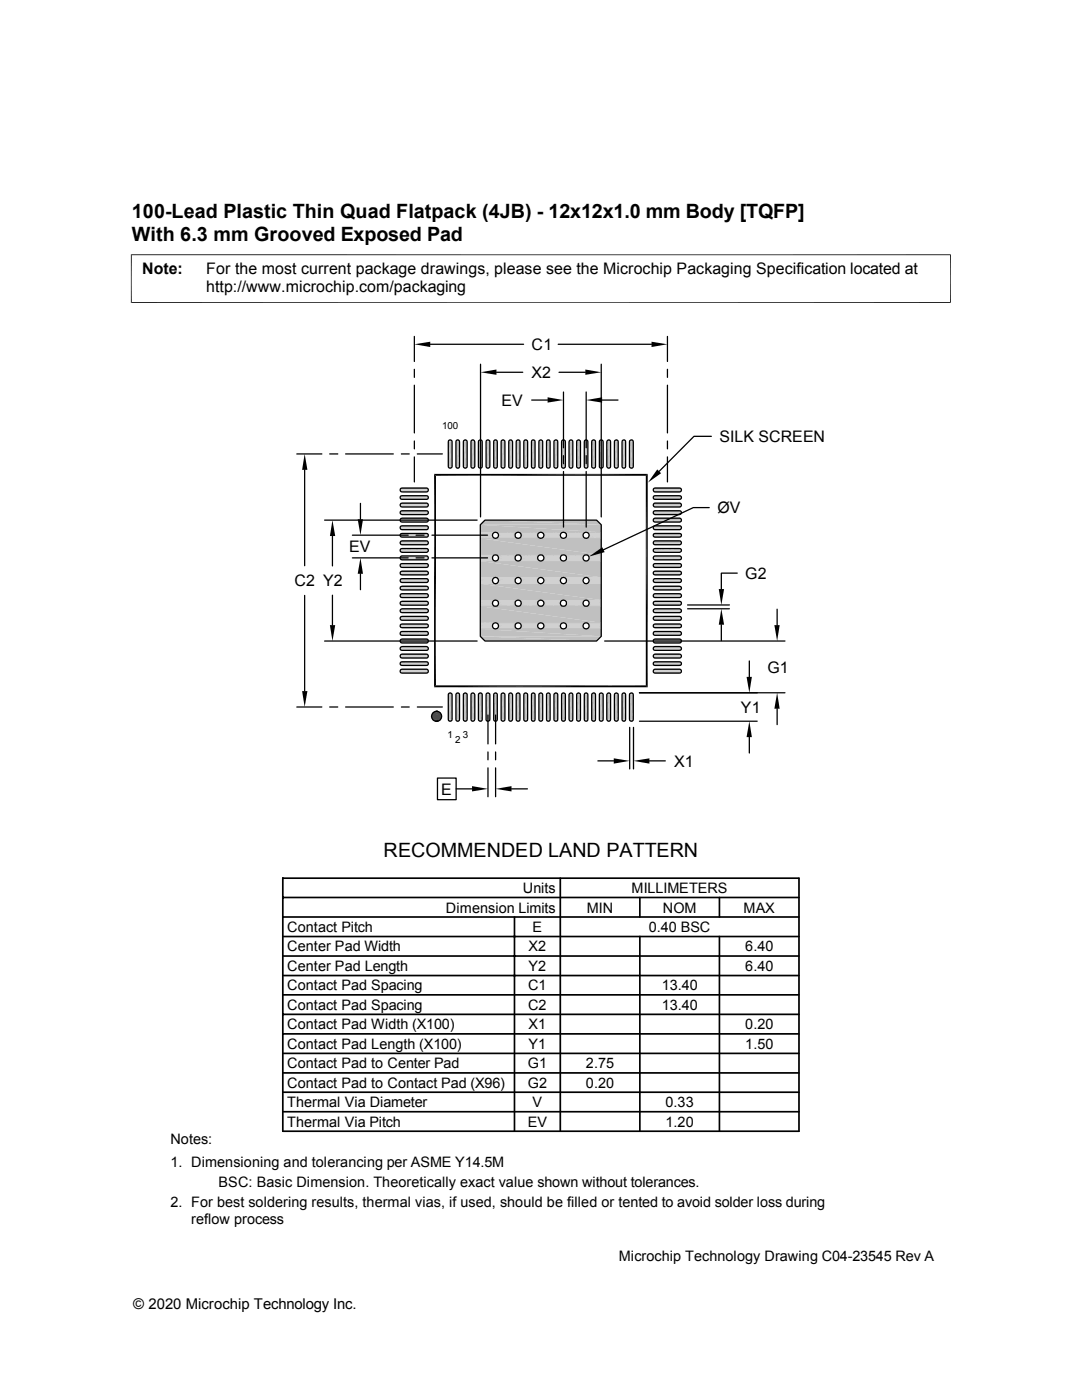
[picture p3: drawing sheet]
<svg xmlns="http://www.w3.org/2000/svg" width="216mm" height="279mm" viewBox="0 0 216 279" stroke-linecap="round" stroke-linejoin="round" font-family="sans-serif">
<defs><g id="words">
<g font-size="3.9">
<text x="26.3" y="43.5">100-Lead Plastic Thin Quad Flatpack (4JB) - 12x12x1.0 mm Body [TQFP]</text>
<text x="26.3" y="48">With 6.3 mm Grooved Exposed Pad</text>
<text x="76.5" y="171.1">RECOMMENDED LAND PATTERN</text>
</g>
<g font-size="3.2">
<text x="28.4" y="54.6">Note:</text>
<text x="41.1" y="54.6">For the most current package drawings, please see the Microchip Packaging Specification located at</text>
<text x="41.1" y="58.3">http://www.microchip.com/packaging</text>
<text x="106.1" y="69.9">C1</text>
<text x="106" y="75.4">X2</text>
<text x="100.1" y="81">EV</text>
<text x="143.6" y="88.2">SILK SCREEN</text>
<text x="143.2" y="102.4">ØV</text>
<text x="69.7" y="110.2">EV</text>
<text x="58.8" y="117">C2 Y2</text>
<text x="148.7" y="115.5">G2</text>
<text x="153.1" y="134.2">G1</text>
<text x="147.8" y="142.2">Y1</text>
<text x="134.5" y="153">X1</text>
<text x="88.1" y="158.6">E</text>
</g>
<text font-size="3" x="26.6" y="261.3">© 2020 Microchip Technology Inc.</text>
<g font-size="2.9">
<text x="104.3" y="178.2">Units</text>
<text x="126" y="178.2">MILLIMETERS</text>
<text x="57.3" y="186">Contact Pitch</text>
<text x="89" y="182.1">Dimension Limits</text>
<text x="106.3" y="186">E</text>
<text x="117.1" y="182.1">MIN</text>
<text x="129.5" y="186">0.40 BSC</text>
<text x="132.2" y="182.1">NOM</text>
<text x="148.4" y="182.1">MAX</text>
<text x="57.3" y="189.9">Center Pad Width</text>
<text x="105.5" y="189.9">X2</text>
<text x="148.7" y="189.9">6.40</text>
<text x="57.3" y="197.7">Contact Pad Spacing</text>
<text x="57.3" y="193.8">Center Pad Length</text>
<text x="105.4" y="197.7">C1</text>
<text x="105.5" y="193.8">Y2</text>
<text x="132" y="197.7">13.40</text>
<text x="148.7" y="193.8">6.40</text>
<text x="57.3" y="201.5">Contact Pad Spacing</text>
<text x="105.4" y="201.5">C2</text>
<text x="132" y="201.5">13.40</text>
<text x="57.3" y="209.3">Contact Pad Length (X100)</text>
<text x="57.3" y="205.4">Contact Pad Width (X100)</text>
<text x="105.5" y="209.3">Y1</text>
<text x="105.5" y="205.4">X1</text>
<text x="148.7" y="209.3">1.50</text>
<text x="148.7" y="205.4">0.20</text>
<text x="57.3" y="213.2">Contact Pad to Center Pad</text>
<text x="105.3" y="213.2">G1</text>
<text x="116.9" y="213.2">2.75</text>
<text x="57.3" y="217.1">Contact Pad to Contact Pad (X96)</text>
<text x="57.3" y="221">Thermal Via Diameter</text>
<text x="105.3" y="217.1">G2</text>
<text x="106.3" y="221">V</text>
<text x="116.9" y="217.1">0.20</text>
<text x="132.8" y="221">0.33</text>
<text x="57.3" y="224.8">Thermal Via Pitch</text>
<text x="105.3" y="224.8">EV</text>
<text x="132.8" y="224.8">1.20</text>
<text x="34" y="232.9">1. Dimensioning and tolerancing per ASME Y14.5M</text>
<text x="34" y="228.3">Notes:</text>
<text x="43.6" y="236.9">BSC: Basic Dimension. Theoretically exact value shown without tolerances.</text>
<text x="34" y="240.9">2. For best soldering results, thermal vias, if used, should be filled or tented to avoid solder loss during</text>
<text x="38.1" y="244.3">reflow process</text>
<text x="123.5" y="251.6">Microchip Technology Drawing C04-23545 Rev A</text>
</g>
<g font-size="1.9">
<text x="88.2" y="85.6">100</text>
<text x="89.3" y="147.2">1</text>
<text x="90.8" y="148.2">2</text>
<text x="92.3" y="147.2">3</text>
</g>
</g></defs>
<g fill="#c0c0c0">
<path d="M89.7 87.8h.2z"/>
<path d="M91.3 87.8h.1z"/>
<path d="M94.3 87.8h.1z"/>
<path d="M95.8 87.8h.1z"/>
<path d="M97.3 87.8h.1z"/>
<path d="M98.8 87.8h.1z"/>
<path d="M101.8 87.8h.1z"/>
<path d="M103.3 87.8h.2z"/>
<path d="M104.8 87.8h.1z"/>
<path d="M106.3 87.8h.2z"/>
<path d="M109.3 87.8h.2z"/>
<path d="M110.9 87.8h.1z"/>
<path d="M112.4 87.8h.1z"/>
<path d="M113.9 87.8h.1z"/>
<path d="M116.9 87.8h.1z"/>
<path d="M118.4 87.8h.1z"/>
<path d="M119.9 87.8h.1z"/>
<path d="M121.4 87.8h.1z"/>
<path d="M124.4 87.8h.1z"/>
<path d="M125.9 87.8h.2z"/>
<path d="M122.9 87.8h.2z"/>
<path d="M115.4 87.8h.1z"/>
<path d="M110.8 87.8h.2z"/>
<path d="M107.8 87.8h.2z"/>
<path d="M107.9 87.8h.1z"/>
<path d="M100.3 87.8h.2z"/>
<path d="M92.8 87.8h.1z"/>
<path d="M119.8 87.8h.3z"/>
<path d="M119.9 87.8h.2z"/>
<path d="M112.3 87.8h.3z"/>
<path d="M112.4 87.8h.2z"/>
<path d="M104.8 87.8h.2z"/>
<path d="M97.2 87.8h.3z"/>
<path d="M97.3 87.8h.2z"/>
<path d="M91.2 87.8h.2z"/>
<path d="M125.9 87.8h.3z"/>
<path d="M124.3 87.8h.3z"/>
<path d="M124.4 87.8h.2z"/>
<path d="M121.3 87.8h.3z"/>
<path d="M121.4 87.8h.2z"/>
<path d="M118.4 87.8h.2z"/>
<path d="M116.8 87.8h.3z"/>
<path d="M116.9 87.8h.2z"/>
<path d="M115.4 87.8h.2z"/>
<path d="M113.8 87.8h.3z"/>
<path d="M113.9 87.8h.2z"/>
<path d="M110.8 87.8h.3z"/>
<path d="M109.3 87.8h.3z"/>
<path d="M106.3 87.8h.3z"/>
<path d="M101.7 87.8h.3z"/>
<path d="M101.8 87.8h.2z"/>
<path d="M98.7 87.8h.3z"/>
<path d="M98.8 87.8h.2z"/>
<path d="M95.8 87.8h.2z"/>
<path d="M94.2 87.8h.3z"/>
<path d="M94.3 87.8h.2z"/>
<path d="M92.8 87.8h.2z"/>
<path d="M91.2 87.8h.3z"/>
<path d="M89.7 87.8h.3z"/>
<path d="M125.8 87.8h.4z"/>
<path d="M112.2 87.8h.4z"/>
<path d="M104.7 87.8h.4z"/>
<path d="M91.1 87.8h.4z"/>
<path d="M124.3 87.8h.4z"/>
<path d="M122.8 87.8h.4z"/>
<path d="M122.9 87.8h.3z"/>
<path d="M121.2 87.8h.5z"/>
<path d="M121.3 87.8h.4z"/>
<path d="M119.8 87.8h.4z"/>
<path d="M118.2 87.8h.5z"/>
<path d="M118.3 87.8h.4z"/>
<path d="M116.8 87.8h.4z"/>
<path d="M115.2 87.8h.5z"/>
<path d="M115.3 87.8h.4z"/>
<path d="M113.7 87.8h.4z"/>
<path d="M110.7 87.8h.4z"/>
<path d="M109.2 87.8h.4z"/>
<path d="M107.7 87.8h.4z"/>
<path d="M107.8 87.8h.3z"/>
<path d="M106.2 87.8h.4z"/>
<path d="M103.2 87.8h.4z"/>
<path d="M103.3 87.8h.3z"/>
<path d="M101.7 87.8h.4z"/>
<path d="M100.2 87.8h.4z"/>
<path d="M98.6 87.8h.5z"/>
<path d="M98.7 87.8h.4z"/>
<path d="M97.2 87.8h.4z"/>
<path d="M95.6 87.8h.5z"/>
<path d="M95.7 87.8h.4z"/>
<path d="M94.1 87.8h.5z"/>
<path d="M94.2 87.8h.4z"/>
<path d="M92.6 87.8h.4z"/>
<path d="M92.7 87.8h.3z"/>
<path d="M89.6 87.8h.4z"/>
<path d="M125.8 87.8l.4 .1z"/>
<path d="M119.8 87.8l.4 .1z"/>
<path d="M112.2 87.9h.5z"/>
<path d="M112.2 87.8l.5 .1z"/>
<path d="M104.6 87.9h.6z"/>
<path d="M104.7 87.8l.5 .1z"/>
<path d="M97.2 87.8l.4 .1z"/>
<path d="M91.1 87.8l.5 .1z"/>
<path d="M125.8 87.9h.4z"/>
<path d="M124.3 87.8l.5 .1h-.6z"/>
<path d="M124.3 87.8l.5 .1z"/>
<path d="M122.8 87.8l.4 .1z"/>
<path d="M121.2 87.8l.6 .1z"/>
<path d="M119.7 87.9h.5z"/>
<path d="M118.2 87.8l.5 .1z"/>
<path d="M116.7 87.9h.5z"/>
<path d="M116.8 87.8l.4 .1z"/>
<path d="M115.2 87.8l.5 .1z"/>
<path d="M113.7 87.8l.5 .1z"/>
<path d="M110.7 87.8l.5 .1z"/>
<path d="M109.2 87.8l.5 .1h-.6z"/>
<path d="M109.2 87.8l.5 .1z"/>
<path d="M107.7 87.8l.5 .1z"/>
<path d="M106.2 87.8l.5 .1z"/>
<path d="M103.2 87.8l.4 .1z"/>
<path d="M101.7 87.8l.5 .1h-.6z"/>
<path d="M101.7 87.8l.5 .1z"/>
<path d="M100.2 87.8l.4 .1z"/>
<path d="M98.6 87.8l.5 .1z"/>
<path d="M97.1 87.9h.5z"/>
<path d="M95.6 87.8l.5 .1z"/>
<path d="M94.1 87.9h.5z"/>
<path d="M94.1 87.8l.5 .1z"/>
<path d="M92.6 87.8l.5 .1z"/>
<path d="M91.1 87.9h.5z"/>
<path d="M89.6 87.8l.5 .1z"/>
<path d="M125.7 87.9h.6z"/>
<path d="M119.7 87.9h.6z"/>
<path d="M112.1 87.9h.6z"/>
<path d="M97.1 87.9h.6z"/>
<path d="M125.7 87.9l.6 .1z"/>
<path d="M124.2 87.9l.6 .1z"/>
<path d="M122.7 88h.6z"/>
<path d="M122.7 87.9l.6 .1z"/>
<path d="M121.2 88h.6z"/>
<path d="M121.2 87.9l.6 .1z"/>
<path d="M119.7 87.9l.6 .1z"/>
<path d="M118.2 87.9l.6 .1z"/>
<path d="M116.6 88h.7z"/>
<path d="M116.7 87.9l.6 .1z"/>
<path d="M115.1 88h.6z"/>
<path d="M115.2 87.9l.5 .1z"/>
<path d="M113.7 87.9l.6 .1z"/>
<path d="M112.1 87.9l.6 .1z"/>
<path d="M110.6 88h.7z"/>
<path d="M110.7 87.9l.6 .1z"/>
<path d="M109.1 88h.6z"/>
<path d="M109.1 87.9l.6 .1z"/>
<path d="M107.7 87.9l.5 .1z"/>
<path d="M106.1 87.9l.6 .1z"/>
<path d="M104.6 88h.6z"/>
<path d="M104.6 87.9l.6 .1z"/>
<path d="M103.1 88h.6z"/>
<path d="M103.1 87.9l.6 .1z"/>
<path d="M101.6 87.9l.6 .1z"/>
<path d="M100.1 87.9l.6 .1z"/>
<path d="M98.6 88h.6z"/>
<path d="M98.6 87.9l.6 .1z"/>
<path d="M97 88h.7z"/>
<path d="M97.1 87.9l.6 .1z"/>
<path d="M95.6 87.9l.6 .1z"/>
<path d="M94.1 87.9l.6 .1z"/>
<path d="M92.6 87.9l.5 .1z"/>
<path d="M91 88h.7z"/>
<path d="M91.1 87.9l.6 .1z"/>
<path d="M89.5 88h.6z"/>
<path d="M89.6 87.9l.5 .1z"/>
<path d="M125.7 88h.6z"/>
<path d="M119.6 88h.7z"/>
<path d="M112.1 88h.7z"/>
<path d="M124.2 88h.6z"/>
<path d="M118.2 88h.6z"/>
<path d="M115.1 88h.7z"/>
<path d="M113.6 88h.7z"/>
<path d="M109.1 88h.7z"/>
<path d="M107.6 88h.6z"/>
<path d="M106.1 88h.7z"/>
<path d="M101.6 88h.6z"/>
<path d="M100.1 88h.6z"/>
<path d="M95.5 88h.7z"/>
<path d="M94 88h.7z"/>
<path d="M92.5 88h.7z"/>
<path d="M89.5 88h.7z"/>
<path d="M125.6 88l.8 .1z"/>
<path d="M119.6 88l.7 .1z"/>
<path d="M112.1 88.1h.7z"/>
<path d="M112.1 88l.7 .1z"/>
<path d="M104.5 88.1h.7z"/>
<path d="M104.6 88l.6 .1z"/>
<path d="M97 88l.7 .1z"/>
<path d="M91 88l.7 .1z"/>
<path d="M125.6 88.1h.8z"/>
<path d="M124.1 88l.7 .1z"/>
<path d="M122.6 88l.8 .1z"/>
<path d="M121.1 88l.7 .1z"/>
<path d="M119.6 88.1h.8z"/>
<path d="M118.1 88l.7 .1z"/>
<path d="M116.6 88l.7 .1z"/>
<path d="M115.1 88l.7 .1z"/>
<path d="M113.6 88l.7 .1z"/>
<path d="M110.6 88l.7 .1z"/>
<path d="M109.1 88l.7 .1z"/>
<path d="M107.6 88l.7 .1z"/>
<path d="M106 88l.8 .1z"/>
<path d="M104.5 88.1h.8z"/>
<path d="M103 88l.8 .1z"/>
<path d="M101.5 88l.7 .1z"/>
<path d="M100 88l.8 .1z"/>
<path d="M98.5 88l.7 .1z"/>
<path d="M97 88.1h.7z"/>
<path d="M95.5 88l.7 .1z"/>
<path d="M94 88l.7 .1z"/>
<path d="M92.5 88l.7 .1z"/>
<path d="M91 88.1h.7z"/>
<path d="M89.5 88l.7 .1z"/>
<path d="M125.6 88.1l.8 .1z"/>
<path d="M124.1 88.1l.7 .1z"/>
<path d="M122.6 88.1l.8 .1z"/>
<path d="M121.1 88.1l.7 .1z"/>
<path d="M119.6 88.1l.8 .1z"/>
<path d="M118.1 88.1l.7 .1z"/>
<path d="M116.6 88.1l.7 .1z"/>
<path d="M115.1 88.1l.7 .1z"/>
<path d="M113.6 88.1l.7 .1z"/>
<path d="M112.1 88.1l.7 .1z"/>
<path d="M110.5 88.1l.8 .1z"/>
<path d="M109.1 88.1l.7 .1z"/>
<path d="M107.5 88.1l.8 .1z"/>
<path d="M106 88.1l.8 .1z"/>
<path d="M104.5 88.1l.8 .1z"/>
<path d="M103 88.1l.8 .1z"/>
<path d="M101.5 88.1l.8 .1z"/>
<path d="M100 88.1l.8 .1z"/>
<path d="M98.5 88.1l.7 .1z"/>
<path d="M97 88.1l.7 .1z"/>
<path d="M95.5 88.1l.7 .1z"/>
<path d="M94 88.1l.7 .1z"/>
<path d="M92.5 88.1l.7 .1z"/>
<path d="M91 88.1l.7 .1z"/>
<path d="M89.5 88.1l.7 .1z"/>
<path d="M125.6 88.2l.8 4.9h-.8z"/>
<path d="M125.6 88.2h.8v4.9z"/>
<path d="M124.1 88.2l.7 4.9h-.7z"/>
<path d="M124.1 88.2h.7v4.9z"/>
<path d="M122.6 88.2l.8 4.9h-.8z"/>
<path d="M122.6 88.2h.8v4.9z"/>
<path d="M121.1 88.2l.7 4.9h-.7z"/>
<path d="M121.1 88.2h.7v4.9z"/>
<path d="M119.6 88.2l.8 4.9h-.8z"/>
<path d="M119.6 88.2h.8v4.9z"/>
<path d="M118.1 88.2l.7 4.9h-.7z"/>
<path d="M118.1 88.2h.7v4.9z"/>
<path d="M116.6 88.2l.7 4.9h-.7z"/>
<path d="M116.6 88.2h.7v4.9z"/>
<path d="M115.1 88.2l.7 4.9h-.7z"/>
<path d="M115.1 88.2h.7v4.9z"/>
<path d="M113.5 88.2l.8 4.9h-.8z"/>
<path d="M113.5 88.2h.8v4.9z"/>
<path d="M112.1 88.2l.7 4.9h-.7z"/>
<path d="M112.1 88.2h.7v4.9z"/>
<path d="M110.5 88.2l.8 4.9h-.8z"/>
<path d="M110.5 88.2h.8v4.9z"/>
<path d="M109.1 88.2l.7 4.9h-.7z"/>
<path d="M109.1 88.2h.7v4.9z"/>
<path d="M107.5 88.2l.8 4.9h-.8z"/>
<path d="M107.5 88.2h.8v4.9z"/>
<path d="M106 88.2l.8 4.9h-.8z"/>
<path d="M106 88.2h.8v4.9z"/>
<path d="M104.5 88.2l.8 4.9h-.8z"/>
<path d="M104.5 88.2h.8v4.9z"/>
<path d="M103 88.2l.8 4.9h-.8z"/>
<path d="M103 88.2h.8v4.9z"/>
<path d="M101.5 88.2l.8 4.9h-.8z"/>
<path d="M101.5 88.2h.8v4.9z"/>
<path d="M100 88.2l.8 4.9h-.8z"/>
<path d="M100 88.2h.8v4.9z"/>
<path d="M98.5 88.2l.7 4.9h-.7z"/>
<path d="M98.5 88.2h.7v4.9z"/>
<path d="M97 88.2l.7 4.9h-.7z"/>
<path d="M97 88.2h.7v4.9z"/>
<path d="M95.5 88.2l.7 4.9h-.7z"/>
<path d="M95.5 88.2h.7v4.9z"/>
<path d="M94 88.2l.7 4.9h-.7z"/>
<path d="M94 88.2h.7v4.9z"/>
<path d="M92.5 88.2l.7 4.9h-.7z"/>
<path d="M92.5 88.2h.7v4.9z"/>
<path d="M91 88.2l.7 4.9h-.7z"/>
<path d="M91 88.2h.7v4.9z"/>
<path d="M89.5 88.2l.7 4.9h-.7z"/>
<path d="M89.5 88.2h.7v4.9z"/>
<path d="M119.6 93.1h.8z"/>
<path d="M112.1 93.1h.7z"/>
<path d="M104.5 93.1h.8z"/>
<path d="M97 93.1h.7z"/>
<path d="M91 93.1h.7z"/>
<path d="M125.6 93.1h.8z"/>
<path d="M124.1 93.1h.7z"/>
<path d="M122.6 93.1h.8z"/>
<path d="M121.1 93.1h.7z"/>
<path d="M118.1 93.1h.7z"/>
<path d="M116.6 93.1h.7z"/>
<path d="M115.1 93.1h.7z"/>
<path d="M113.5 93.1h.8z"/>
<path d="M110.5 93.1h.8z"/>
<path d="M109.1 93.1h.7z"/>
<path d="M107.5 93.1h.8z"/>
<path d="M106 93.1h.8z"/>
<path d="M103 93.1h.8z"/>
<path d="M101.5 93.1h.7z"/>
<path d="M101.5 93.1h.8z"/>
<path d="M100 93.1h.8z"/>
<path d="M98.5 93.1h.7z"/>
<path d="M95.5 93.1h.7z"/>
<path d="M94 93.1h.7z"/>
<path d="M92.5 93.1h.7z"/>
<path d="M89.5 93.1h.7z"/>
<path d="M119.6 93.1l.7 .1z"/>
<path d="M112.1 93.1l.7 .1z"/>
<path d="M104.5 93.1l.7 .1z"/>
<path d="M97 93.1l.7 .1z"/>
<path d="M91 93.1l.7 .1z"/>
<path d="M125.6 93.1l.7 .1z"/>
<path d="M124.1 93.1l.7 .1z"/>
<path d="M122.6 93.1l.7 .1z"/>
<path d="M121.1 93.1l.7 .1z"/>
<path d="M119.6 93.2h.7z"/>
<path d="M118.1 93.1l.7 .1z"/>
<path d="M116.6 93.1l.7 .1z"/>
<path d="M115.1 93.1l.7 .1z"/>
<path d="M113.6 93.1l.7 .1z"/>
<path d="M112.1 93.2h.7z"/>
<path d="M110.5 93.1l.8 .1z"/>
<path d="M109.1 93.1l.7 .1z"/>
<path d="M107.5 93.1l.7 .1z"/>
<path d="M106 93.1l.8 .1z"/>
<path d="M104.5 93.2h.7z"/>
<path d="M103 93.1l.7 .1z"/>
<path d="M101.5 93.1l.7 .1z"/>
<path d="M100 93.1l.7 .1z"/>
<path d="M98.5 93.1l.7 .1z"/>
<path d="M97 93.2h.7z"/>
<path d="M95.5 93.1l.7 .1z"/>
<path d="M94 93.1l.7 .1z"/>
<path d="M92.5 93.1l.7 .1z"/>
<path d="M91 93.2h.7z"/>
<path d="M89.5 93.1l.7 .1z"/>
<path d="M119.6 93.2l.7 .1z"/>
<path d="M112.1 93.2l.7 .1z"/>
<path d="M104.6 93.2l.6 .1z"/>
<path d="M97 93.2l.7 .1z"/>
<path d="M91 93.2l.7 .1z"/>
<path d="M125.6 93.2l.7 .1z"/>
<path d="M124.1 93.2l.7 .1z"/>
<path d="M124.1 93.2h.7z"/>
<path d="M122.6 93.2l.7 .1z"/>
<path d="M122.6 93.2h.7z"/>
<path d="M121.1 93.2l.7 .1z"/>
<path d="M121.1 93.2h.7z"/>
<path d="M119.6 93.3h.7z"/>
<path d="M118.1 93.2l.7 .1z"/>
<path d="M116.6 93.2l.7 .1z"/>
<path d="M116.6 93.2h.7z"/>
<path d="M115.1 93.2l.6 .1z"/>
<path d="M115.1 93.2h.7z"/>
<path d="M113.6 93.2l.7 .1z"/>
<path d="M113.6 93.2h.7z"/>
<path d="M112.1 93.3h.6z"/>
<path d="M112.1 93.3h.7z"/>
<path d="M110.6 93.2l.7 .1z"/>
<path d="M109.1 93.2l.6 .1z"/>
<path d="M109.1 93.2h.7z"/>
<path d="M107.6 93.2l.6 .1z"/>
<path d="M107.6 93.2h.6z"/>
<path d="M106 93.2l.7 .1z"/>
<path d="M106 93.2h.8z"/>
<path d="M104.6 93.3h.6z"/>
<path d="M103 93.2l.7 .1z"/>
<path d="M101.5 93.2l.7 .1z"/>
<path d="M101.5 93.2h.7z"/>
<path d="M100 93.2l.7 .1z"/>
<path d="M100 93.2h.7z"/>
<path d="M98.5 93.2l.7 .1z"/>
<path d="M98.5 93.2h.7z"/>
<path d="M97 93.3h.7z"/>
<path d="M95.5 93.2l.7 .1z"/>
<path d="M94 93.2l.7 .1z"/>
<path d="M94 93.2h.7z"/>
<path d="M92.5 93.2l.6 .1z"/>
<path d="M92.5 93.2h.7z"/>
<path d="M91 93.3h.7z"/>
<path d="M89.5 93.2l.6 .1z"/>
<path d="M89.5 93.2h.7z"/>
<path d="M91 93.3h.6z"/>
<path d="M125.7 93.3h.5z"/>
<path d="M125.7 93.3h.6z"/>
<path d="M124.2 93.3h.6z"/>
<path d="M122.7 93.3h.5z"/>
<path d="M122.7 93.3h.6z"/>
<path d="M121.2 93.3h.6z"/>
<path d="M119.7 93.3h.5z"/>
<path d="M119.7 93.3h.6z"/>
<path d="M118.2 93.3h.5z"/>
<path d="M118.2 93.3h.6z"/>
<path d="M116.6 93.3h.6z"/>
<path d="M116.6 93.3h.7z"/>
<path d="M115.1 93.3h.6z"/>
<path d="M113.6 93.3h.6z"/>
<path d="M113.6 93.3h.7z"/>
<path d="M110.6 93.3h.6z"/>
<path d="M110.6 93.3h.7z"/>
<path d="M109.1 93.3h.6z"/>
<path d="M107.6 93.3h.6z"/>
<path d="M106.1 93.3h.6z"/>
<path d="M103.1 93.3h.5z"/>
<path d="M103.1 93.3h.6z"/>
<path d="M101.6 93.3h.6z"/>
<path d="M100.1 93.3h.5z"/>
<path d="M100.1 93.3h.6z"/>
<path d="M98.6 93.3h.5z"/>
<path d="M98.6 93.3h.6z"/>
<path d="M97.1 93.3h.5z"/>
<path d="M97.1 93.3h.6z"/>
<path d="M95.5 93.3h.6z"/>
<path d="M95.5 93.3h.7z"/>
<path d="M94 93.3h.6z"/>
<path d="M94 93.3h.7z"/>
<path d="M92.5 93.3h.6z"/>
<path d="M91.1 93.3h.5z"/>
<path d="M89.5 93.3h.6z"/>
<path d="M112.2 93.3h.5z"/>
<path d="M125.7 93.3l.5 .1z"/>
<path d="M124.2 93.3l.5 .1z"/>
<path d="M122.7 93.3l.5 .1z"/>
<path d="M121.2 93.3l.5 .1z"/>
<path d="M119.7 93.3l.5 .1z"/>
<path d="M118.2 93.3l.5 .1z"/>
<path d="M116.7 93.3l.5 .1z"/>
<path d="M116.7 93.3h.5z"/>
<path d="M115.2 93.3l.5 .1z"/>
<path d="M115.2 93.3h.5z"/>
<path d="M113.7 93.3l.4 .1z"/>
<path d="M113.7 93.3h.5z"/>
<path d="M112.2 93.3l.4 .1z"/>
<path d="M110.7 93.3l.4 .1z"/>
<path d="M110.7 93.3h.5z"/>
<path d="M109.1 93.3l.5 .1z"/>
<path d="M107.7 93.3l.4 .1z"/>
<path d="M107.7 93.3h.5z"/>
<path d="M106.1 93.3l.5 .1z"/>
<path d="M104.6 93.3l.5 .1z"/>
<path d="M103.1 93.3l.5 .1z"/>
<path d="M101.6 93.3l.5 .1z"/>
<path d="M100.1 93.3l.5 .1z"/>
<path d="M98.6 93.3l.5 .1z"/>
<path d="M97.1 93.3l.5 .1z"/>
<path d="M95.6 93.3l.5 .1z"/>
<path d="M95.6 93.3h.5z"/>
<path d="M94.1 93.3l.5 .1z"/>
<path d="M94.1 93.3h.5z"/>
<path d="M92.6 93.3l.4 .1z"/>
<path d="M92.6 93.3h.5z"/>
<path d="M91.1 93.3l.4 .1z"/>
<path d="M89.6 93.3l.4 .1z"/>
<path d="M89.6 93.3h.5z"/>
<path d="M119.8 93.4h.3z"/>
<path d="M119.8 93.4h.4z"/>
<path d="M112.2 93.4h.4z"/>
<path d="M104.7 93.4h.4z"/>
<path d="M97.2 93.4h.3z"/>
<path d="M97.2 93.4h.4z"/>
<path d="M91.1 93.4h.4z"/>
<path d="M125.8 93.4h.4z"/>
<path d="M124.3 93.4h.3z"/>
<path d="M124.3 93.4h.4z"/>
<path d="M122.8 93.4h.3z"/>
<path d="M122.8 93.4h.4z"/>
<path d="M121.2 93.4h.4z"/>
<path d="M121.2 93.4h.5z"/>
<path d="M118.2 93.4h.4z"/>
<path d="M118.2 93.4h.5z"/>
<path d="M116.8 93.4h.3z"/>
<path d="M116.8 93.4h.4z"/>
<path d="M115.2 93.4h.4z"/>
<path d="M115.2 93.4h.5z"/>
<path d="M113.7 93.4h.4z"/>
<path d="M110.7 93.4h.4z"/>
<path d="M109.2 93.4h.4z"/>
<path d="M107.7 93.4h.3z"/>
<path d="M107.7 93.4h.4z"/>
<path d="M106.2 93.4h.4z"/>
<path d="M104.7 93.4h.3z"/>
<path d="M103.2 93.4h.3z"/>
<path d="M103.2 93.4h.4z"/>
<path d="M101.7 93.4h.3z"/>
<path d="M101.7 93.4h.4z"/>
<path d="M100.2 93.4h.3z"/>
<path d="M100.2 93.4h.4z"/>
<path d="M98.6 93.4h.4z"/>
<path d="M98.6 93.4h.5z"/>
<path d="M95.6 93.4h.4z"/>
<path d="M95.6 93.4h.5z"/>
<path d="M94.1 93.4h.4z"/>
<path d="M94.1 93.4h.5z"/>
<path d="M92.6 93.4h.4z"/>
<path d="M89.6 93.4h.4z"/>
<path d="M112.3 93.4h.3z"/>
<path d="M91.2 93.4h.2z"/>
<path d="M91.2 93.4h.3z"/>
<path d="M125.9 93.4h.2z"/>
<path d="M125.9 93.4h.3z"/>
<path d="M124.3 93.4h.2z"/>
<path d="M122.9 93.4h.2z"/>
<path d="M121.3 93.4h.2z"/>
<path d="M121.3 93.4h.3z"/>
<path d="M119.8 93.4h.2z"/>
<path d="M118.3 93.4h.2z"/>
<path d="M118.3 93.4h.3z"/>
<path d="M116.8 93.4h.2z"/>
<path d="M115.3 93.4h.2z"/>
<path d="M115.3 93.4h.3z"/>
<path d="M113.8 93.4h.2z"/>
<path d="M113.8 93.4h.3z"/>
<path d="M112.3 93.4h.2z"/>
<path d="M110.8 93.4h.2z"/>
<path d="M110.8 93.4h.3z"/>
<path d="M109.3 93.4h.2z"/>
<path d="M109.3 93.4h.3z"/>
<path d="M107.8 93.4h.2z"/>
<path d="M106.3 93.4h.2z"/>
<path d="M106.3 93.4h.3z"/>
<path d="M104.8 93.4h.1z"/>
<path d="M104.8 93.4h.2z"/>
<path d="M103.3 93.4h.2z"/>
<path d="M101.7 93.4h.2z"/>
<path d="M98.7 93.4h.2z"/>
<path d="M98.7 93.4h.3z"/>
<path d="M97.2 93.4h.2z"/>
<path d="M95.7 93.4h.2z"/>
<path d="M95.7 93.4h.3z"/>
<path d="M94.2 93.4h.2z"/>
<path d="M94.2 93.4h.3z"/>
<path d="M92.7 93.4h.2z"/>
<path d="M92.7 93.4h.3z"/>
<path d="M89.7 93.4h.2z"/>
<path d="M89.7 93.4h.3z"/>
<path d="M91.3 93.4h.1z"/>
<path d="M94.3 93.4h.1z"/>
<path d="M95.8 93.4h.1z"/>
<path d="M97.3 93.4h.1z"/>
<path d="M98.8 93.4h.1z"/>
<path d="M101.8 93.4h.1z"/>
<path d="M110.9 93.4h.1z"/>
<path d="M112.4 93.4h.1z"/>
<path d="M113.9 93.4h.1z"/>
<path d="M116.9 93.4h.1z"/>
<path d="M118.4 93.4h.1z"/>
<path d="M119.9 93.4h.1z"/>
<path d="M121.4 93.4h.1z"/>
<path d="M124.4 93.4h.1z"/>
<path d="M122.9 93.4h.1z"/>
<path d="M115.4 93.4h.1z"/>
<path d="M107.8 93.4h.1z"/>
<path d="M100.3 93.4h.1z"/>
<path d="M100.3 93.4h.2z"/>
<path d="M92.8 93.4h.1z"/>
</g>
<g fill="none" stroke="#c0c0c0" stroke-width=".2">
<path d="M79.8 97.7h5.7M79.8 97.8h5.7M79.8 97.9h5.7M79.8 99.2h5.7M79.8 99.3h5.7M79.8 99.4h5.7M79.9 97.6h5.5M79.9 97.6h5.6M79.9 98h5.6M79.9 98h5.5M79.9 99h5.5M79.9 99.1h5.6"/>
<path d="M79.9 99.5h5.6M79.9 99.5h5.5M80 97.5h5.4M80 98.1h5.4M80 99.6h5.4M80 98.1h5.3M80 99h5.3M80 99.6h5.3M80.1 97.4h5.2M80.1 98.1h5.2M80.1 98.9h5.2M80.1 99.7h5.2"/>
<path d="M130.3 97.6h5.7M130.3 97.7h5.7M130.3 97.8h5.7M130.3 97.9h5.7M130.3 99.1h5.7M130.3 99.2h5.7M130.3 99.3h5.7M130.3 99.4h5.7M130.4 97.6h5.5M130.4 98h5.5M130.4 99.1h5.5M130.4 99.5h5.5"/>
<path d="M130.4 97.5h5.5M130.4 98.1h5.4M130.4 99h5.5M130.5 97.5h5.3M130.5 99h5.3M130.5 99.6h5.3M130.6 97.4h5.1M130.6 98.9h5.1M130.6 99.7h5.1M130.6 98.1h5.1M135.8 98.1h-5.3M79.8 100.7h5.7"/>
<path d="M79.8 100.8h5.7M79.8 100.9h5.7M79.8 102.2h5.7M79.8 102.3h5.7M79.8 102.4h5.7M79.8 103.7h5.7M79.8 103.8h5.7M79.8 103.9h5.7M79.8 105.2h5.7M79.8 105.3h5.7M79.8 105.4h5.7M79.8 105.5h5.7"/>
<path d="M79.8 106.7h5.7M79.8 106.8h5.7M79.8 106.9h5.7M79.8 107h5.7M79.8 108.2h5.7M79.8 108.3h5.7M79.8 108.4h5.7M79.8 108.5h5.7M79.8 109.7h5.7M79.8 109.8h5.7M79.8 109.9h5.7M79.8 110h5.7"/>
<path d="M79.8 111.2h5.7M79.8 111.3h5.7M79.8 111.4h5.7M79.8 111.5h5.7M79.8 112.7h5.7M79.8 112.8h5.7M79.8 112.9h5.7M79.8 113h5.7M79.8 114.2h5.7M79.8 114.3h5.7M79.8 114.4h5.7M79.8 114.5h5.7"/>
<path d="M79.8 115.7h5.7M79.8 115.8h5.7M79.8 115.9h5.7M79.8 116h5.7M79.8 117.2h5.7M79.8 117.3h5.7M79.8 117.4h5.7M79.8 117.5h5.7M79.8 118.7h5.7M79.8 118.8h5.7M79.8 118.9h5.7M79.8 119h5.7"/>
<path d="M79.9 100.6h5.5M79.9 100.6h5.6M79.9 101h5.6M79.9 101h5.5M79.9 102.1h5.5M79.9 102.1h5.6M79.9 102.5h5.6M79.9 102.6h5.5M79.9 103.6h5.5M79.9 103.6h5.6M79.9 104h5.6M79.9 104h5.5"/>
<path d="M79.9 105.1h5.5M79.9 105.5h5.5M79.9 106.6h5.5M79.9 107h5.5M79.9 108.1h5.5M79.9 108.5h5.5M79.9 109.6h5.5M79.9 110h5.5M79.9 111.1h5.5M79.9 111.6h5.5M79.9 112.6h5.5M79.9 113.1h5.5"/>
<path d="M79.9 114.2h5.5M79.9 114.6h5.5M79.9 115.7h5.5M79.9 116.1h5.5M79.9 117.2h5.5M79.9 117.6h5.5M79.9 118.7h5.5M79.9 119.1h5.5M79.9 105.6h5.5M79.9 107.1h5.5M79.9 108.6h5.5M79.9 110.1h5.5"/>
<path d="M79.9 114.1h5.5M79.9 115.6h5.5M79.9 117.1h5.5M79.9 118.6h5.5M80 100.5h5.4M80 101.1h5.4M80 102h5.4M80 102.6h5.4M80 103.5h5.4M80 104.1h5.4M80 105h5.3M80 105.6h5.3"/>
<path d="M80 108h5.3M80 108.6h5.3M80 109.5h5.3M80 110.1h5.3M80 111.7h5.3M80 112.5h5.3M80 113.2h5.3M80 114.7h5.3M80 115.5h5.3M80 116.2h5.3M80 117.1h5.3M80 117.7h5.3"/>
<path d="M80 119.2h5.3M80 100.5h5.3M80 101.1h5.3M80 102h5.3M80 103.5h5.3M80 104.1h5.3M80 106.5h5.3M80 107.2h5.3M80 110.2h5.3M80 111h5.3M80 114h5.3M80 117h5.3"/>
<path d="M80 118.5h5.3M80.1 100.4h5.2M80.1 101.2h5.2M80.1 101.9h5.2M80.1 102.7h5.2M80.1 105.7h5.2M80.1 106.5h5.2M80.1 107.2h5.2M80.1 108h5.2M80.1 108.7h5.2M80.1 111.7h5.2M80.1 113.2h5.2"/>
<path d="M80.1 114h5.2M80.1 114.7h5.2M80.1 115.5h5.2M80.1 116.2h5.2M80.1 119.3h5.2M80.1 103.4h5.1M80.1 111h5.1M80.1 118.5h5.1M130.3 100.6l5.7 .1M130.3 100.7h5.7M130.3 100.8h5.7M130.3 100.9h5.7"/>
<path d="M130.3 102.1h5.6M130.3 102.2h5.7M130.3 102.3h5.7M130.3 102.4h5.7M130.3 103.7h5.7M130.3 103.8h5.7M130.3 103.9h5.7M130.3 104h5.6M130.3 105.1l5.7 .1M130.3 105.2h5.7M130.3 105.3h5.7M130.3 105.4h5.7"/>
<path d="M130.3 105.5h5.7M130.3 106.7h5.6M130.3 106.7h5.7M130.3 106.8h5.7M130.3 106.9h5.7M130.3 107h5.7M130.3 107h5.6M130.3 108.2h5.7M130.3 108.3h5.7M130.3 108.4h5.7M130.3 108.5h5.7M130.3 109.7h5.7"/>
<path d="M130.3 109.8h5.7M130.3 109.9h5.7M130.3 110h5.7M130.3 111.2h5.7M130.3 111.3h5.7M130.3 111.4h5.7M130.3 111.5h5.7M130.3 112.7h5.7M130.3 112.8h5.7M130.3 112.9h5.7M130.3 114.2h5.7M130.3 114.3h5.7"/>
<path d="M130.3 114.4h5.7M130.3 114.5h5.7M130.3 115.7h5.7M130.3 115.8h5.7M130.3 115.9h5.7M130.3 116h5.6M130.3 117.2h5.7M130.3 117.3h5.7M130.3 117.4h5.7M130.3 117.5h5.7M130.3 118.7h5.7M130.3 118.8h5.7"/>
<path d="M130.3 118.9h5.7M130.3 119h5.7M130.4 100.6h5.5M130.4 101h5.5M130.4 102.1h5.5M130.4 103.6h5.5M130.4 104h5.5M130.4 105.1h5.5M130.4 105.5h5.5M130.4 106.6h5.5M130.4 107h5.5M130.4 108.1h5.5"/>
<path d="M130.4 108.5h5.5M130.4 109.6h5.5M130.4 110h5.5M130.4 111.1h5.5M130.4 111.6h5.5M130.4 112.6h5.5M130.4 113.1h5.5M130.4 114.2h5.5M130.4 114.6h5.5M130.4 115.7h5.5M130.4 117.2h5.5M130.4 117.6h5.5"/>
<path d="M130.4 118.7h5.5M130.4 119.1h5.5M130.4 100.5h5.5M130.4 101.1h5.5M130.4 102h5.4M130.4 102.6h5.5M130.4 103.5h5.4M130.4 105.6h5.5M130.4 107.1h5.5M130.4 108.1h5.4M130.4 108.6h5.5M130.4 110.1h5.5"/>
<path d="M130.4 114.1h5.5M130.4 115.6h5.5M130.4 116.1h5.5M130.4 117.1h5.5M130.4 118.6h5.5M130.5 101.1h5.3M130.5 102.6h5.3M130.5 104.1h5.3M130.5 105h5.3M130.5 105.6h5.3M130.5 108.6h5.3M130.5 109.5h5.3"/>
<path d="M130.5 110.1h5.3M130.5 111.7h5.3M130.5 112.5h5.3M130.5 114.7h5.3M130.5 115.5h5.3M130.5 116.2h5.3M130.5 117.1h5.3M130.5 117.7h5.3M130.5 119.2h5.3M130.5 100.5h5.3M130.5 102h5.3M130.5 103.5h5.3"/>
<path d="M130.5 106.5h5.3M130.5 108h5.3M130.5 110.2h5.3M130.5 111h5.3M130.5 114h5.3M130.5 117h5.3M130.5 118.5h5.3M130.6 101.2h5.1M130.6 101.9h5.1M130.6 102.7h5.1M130.6 105h5.1M130.6 105.7h5.1"/>
<path d="M130.6 106.5h5.1M130.6 107.2h5.1M130.6 108.7h5.1M130.6 111.7h5.1M130.6 114h5.1M130.6 114.7h5.1M130.6 115.5h5.1M130.6 119.3h5.1M130.6 100.4h5.1M130.6 108h5.1M130.6 113.2h5.1M130.6 116.2h5.1"/>
<path d="M130.6 103.4h5.1M130.6 111h5.1M130.6 118.5h5.1M135.8 107.1l-5.3 .1M135.8 113.2h-5.3M135.9 102.5h-5.5M135.9 116.1h-5.5M136 113h-5.7M136 116h-5.7M79.8 120.2h5.7M79.8 120.3h5.7M79.8 120.4h5.7"/>
<path d="M79.8 120.5h5.7M79.8 121.7h5.7M79.8 121.8h5.7M79.8 121.9h5.7M79.8 122h5.7M79.8 123.3h5.7M79.8 123.4h5.7M79.8 123.5h5.7M79.8 124.8h5.7M79.8 124.9h5.7M79.8 125h5.7M79.8 125.1h5.7"/>
<path d="M79.8 126.3h5.7M79.8 126.4h5.7M79.8 126.5h5.7M79.8 126.6h5.7M79.8 127.8h5.7M79.8 127.9h5.7M79.8 128h5.7M79.8 128.1h5.7M79.8 129.3h5.7M79.8 129.4h5.7M79.8 129.5h5.7M79.8 129.6h5.7"/>
<path d="M79.8 130.8h5.7M79.8 130.9h5.7M79.8 131h5.7M79.8 131.1h5.7M79.8 132.3h5.7M79.8 132.4h5.7M79.8 132.5h5.7M79.8 132.6h5.7M79.8 133.8h5.7M79.8 133.9h5.7M79.8 134h5.7M79.8 134.1h5.7"/>
<path d="M79.9 120.2h5.5M79.9 120.6h5.5M79.9 121.7h5.5M79.9 122.1h5.5M79.9 123.2h5.5M79.9 123.6h5.5M79.9 124.7h5.5M79.9 125.1h5.5M79.9 126.2h5.5M79.9 126.6h5.5M79.9 127.7h5.5M79.9 128.1h5.5"/>
<path d="M79.9 129.2h5.5M79.9 129.6h5.5M79.9 130.7h5.5M79.9 131.1h5.5M79.9 132.2h5.5M79.9 132.7h5.5M79.9 133.7h5.5M79.9 134.2h5.5M79.9 120.1h5.5M79.9 120.7h5.5M79.9 122.2h5.5M79.9 123.1h5.5"/>
<path d="M79.9 123.7h5.5M79.9 125.2h5.5M79.9 126.1h5.5M79.9 126.7h5.5M79.9 128.2h5.5M79.9 129.7h5.5M79.9 131.2h5.5M80 120.1h5.3M80 120.7h5.3M80 121.6h5.3M80 122.2h5.3M80 123.1h5.3"/>
<path d="M80 123.7h5.3M80 124.6h5.3M80 125.2h5.3M80 127.6h5.3M80 128.2h5.3M80 129.1h5.3M80 129.7h5.3M80 130.6h5.3M80 131.3h5.3M80 132.1h5.3M80 132.7h5.3M80 133.6h5.3"/>
<path d="M80 120h5.3M80 126.1h5.3M80 126.8h5.3M80 132.8h5.3M80 134.3h5.3M80.1 120.8h5.2M80.1 121.5h5.2M80.1 122.3h5.2M80.1 126.8h5.2M80.1 128.3h5.2M80.1 129.1h5.2M80.1 129.8h5.2"/>
<path d="M80.1 134.3h5.2M80.1 123h5.1M80.1 126h5.1M80.1 130.6h5.1M80.1 133.6h5.1M130.3 120.2h5.7M130.3 120.3h5.7M130.3 120.4h5.7M130.3 120.5h5.7M130.3 121.7h5.7M130.3 121.8h5.7M130.3 121.9h5.7"/>
<path d="M130.3 122h5.7M130.3 123.3h5.7M130.3 123.4h5.7M130.3 123.5h5.6M130.3 124.8h5.7M130.3 124.9h5.7M130.3 125h5.7M130.3 125.1h5.7M130.3 126.3h5.7M130.3 126.4h5.7M130.3 126.5h5.7M130.3 126.6h5.7"/>
<path d="M130.3 127.8h5.7M130.3 127.9h5.7M130.3 128h5.7M130.3 128.1h5.6M130.3 129.3h5.7M130.3 129.4h5.7M130.3 129.5h5.7M130.3 129.6h5.7M130.3 130.8h5.7M130.3 130.9h5.7M130.3 131h5.7M130.3 131.1h5.6"/>
<path d="M130.3 132.3h5.7M130.3 132.4h5.7M130.3 132.5h5.7M130.3 132.6h5.7M130.3 133.8h5.7M130.3 133.9h5.7M130.3 134h5.7M130.3 134.1h5.7M130.3 134.1h5.6M130.4 120.2h5.5M130.4 120.6h5.5M130.4 121.7h5.5"/>
<path d="M130.4 122.1h5.5M130.4 123.2h5.5M130.4 124.7h5.5M130.4 125.1h5.5M130.4 126.2h5.5M130.4 126.6h5.5M130.4 127.7h5.5M130.4 128.2h5.5M130.4 129.2h5.5M130.4 129.6h5.5M130.4 130.7h5.5M130.4 132.2h5.5"/>
<path d="M130.4 132.7h5.5M130.4 133.7h5.5M130.4 134.2h5.5M130.4 120.1h5.5M130.4 120.7h5.5M130.4 122.2h5.5M130.4 123.1h5.5M130.4 123.7h5.5M130.4 125.2h5.5M130.4 126.1h5.5M130.4 126.7h5.5M130.4 129.7h5.5"/>
<path d="M130.4 131.2h5.5M130.4 134.2h5.4M130.5 120.1h5.3M130.5 121.6h5.3M130.5 122.2h5.3M130.5 123.1h5.3M130.5 123.7h5.3M130.5 124.6h5.3M130.5 125.2h5.3M130.5 127.6h5.3M130.5 129.1h5.3M130.5 129.7h5.3"/>
<path d="M130.5 130.6h5.3M130.5 131.2h5.3M130.5 132.1h5.3M130.5 132.7h5.3M130.5 133.6h5.3M130.5 120h5.3M130.5 126.1h5.3M130.5 126.8h5.3M130.5 131.3h5.3M130.5 132.8h5.3M130.5 134.3h5.3M130.6 121.5h5.1"/>
<path d="M130.6 122.3h5.1M130.6 126.8h5.1M130.6 129.1h5.1M130.6 129.8h5.1M130.6 120.8h5.1M130.6 128.3h5.1M130.6 134.3h5.1M130.6 123h5.1M130.6 126h5.1M130.6 130.6h5.1M130.6 133.6h5.1M135.8 120.7h-5.3"/>
<path d="M135.8 128.2l-5.3 .1M135.9 123.6h-5.5M135.9 131.1l-5.5 .1M136 120.5h-5.7M136 123.5h-5.7M136 128l-5.7 .1M136 131l-5.7 .1"/>
</g>
<g fill="#c0c0c0">
<path d="M89.7 138.3h.2z"/>
<path d="M91.3 138.3h.1z"/>
<path d="M92.8 138.3h.1z"/>
<path d="M94.3 138.3h.1z"/>
<path d="M95.8 138.3h.1z"/>
<path d="M97.3 138.3h.1z"/>
<path d="M98.8 138.3h.1z"/>
<path d="M101.8 138.3h.1z"/>
<path d="M103.3 138.3h.2z"/>
<path d="M104.8 138.3h.1z"/>
<path d="M106.3 138.3h.2z"/>
<path d="M109.3 138.3h.2z"/>
<path d="M110.9 138.3h.1z"/>
<path d="M112.4 138.3h.1z"/>
<path d="M113.9 138.3h.1z"/>
<path d="M116.9 138.3h.1z"/>
<path d="M118.4 138.3h.1z"/>
<path d="M119.9 138.3h.1z"/>
<path d="M121.4 138.3h.1z"/>
<path d="M124.4 138.3h.1z"/>
<path d="M125.9 138.3h.2z"/>
<path d="M122.9 138.3h.2z"/>
<path d="M119.9 138.3h.2z"/>
<path d="M115.4 138.3h.1z"/>
<path d="M107.8 138.3h.2z"/>
<path d="M107.9 138.3h.1z"/>
<path d="M104.8 138.3h.2z"/>
<path d="M100.3 138.3h.2z"/>
<path d="M97.3 138.3h.2z"/>
<path d="M124.4 138.3h.2z"/>
<path d="M118.3 138.3h.3z"/>
<path d="M118.4 138.3h.2z"/>
<path d="M110.8 138.3h.2z"/>
<path d="M95.7 138.3h.3z"/>
<path d="M95.8 138.3h.2z"/>
<path d="M92.7 138.3h.3z"/>
<path d="M92.8 138.3h.2z"/>
<path d="M91.2 138.3h.2z"/>
<path d="M89.7 138.3h.3z"/>
<path d="M125.9 138.3h.3z"/>
<path d="M124.3 138.3h.3z"/>
<path d="M121.3 138.3h.3z"/>
<path d="M121.4 138.3h.2z"/>
<path d="M119.8 138.3h.3z"/>
<path d="M116.8 138.3h.3z"/>
<path d="M116.9 138.3h.2z"/>
<path d="M115.3 138.3h.3z"/>
<path d="M115.4 138.3h.2z"/>
<path d="M113.8 138.3h.3z"/>
<path d="M113.9 138.3h.2z"/>
<path d="M112.3 138.3h.3z"/>
<path d="M112.4 138.3h.2z"/>
<path d="M110.8 138.3h.3z"/>
<path d="M109.3 138.3h.3z"/>
<path d="M106.3 138.3h.3z"/>
<path d="M104.7 138.3h.3z"/>
<path d="M101.7 138.3h.3z"/>
<path d="M101.8 138.3h.2z"/>
<path d="M100.2 138.3h.3z"/>
<path d="M98.7 138.3h.3z"/>
<path d="M98.8 138.3h.2z"/>
<path d="M97.2 138.3h.3z"/>
<path d="M94.2 138.3h.3z"/>
<path d="M94.3 138.3h.2z"/>
<path d="M91.2 138.3h.3z"/>
<path d="M124.3 138.3h.4z"/>
<path d="M118.3 138.3h.4z"/>
<path d="M103.3 138.3h.3z"/>
<path d="M95.7 138.3h.4z"/>
<path d="M125.8 138.3h.4z"/>
<path d="M122.8 138.3h.4z"/>
<path d="M122.9 138.3h.3z"/>
<path d="M121.2 138.3h.5z"/>
<path d="M121.3 138.3h.4z"/>
<path d="M119.8 138.3h.4z"/>
<path d="M118.2 138.3h.5z"/>
<path d="M116.8 138.3h.4z"/>
<path d="M115.2 138.3h.5z"/>
<path d="M115.3 138.3h.4z"/>
<path d="M113.7 138.3h.4z"/>
<path d="M110.7 138.3h.4z"/>
<path d="M107.7 138.3h.4z"/>
<path d="M107.8 138.3h.3z"/>
<path d="M106.2 138.3h.4z"/>
<path d="M104.7 138.3h.4z"/>
<path d="M103.2 138.3h.4z"/>
<path d="M101.7 138.3h.4z"/>
<path d="M100.2 138.3h.4z"/>
<path d="M98.6 138.3h.5z"/>
<path d="M98.7 138.3h.4z"/>
<path d="M97.2 138.3h.4z"/>
<path d="M95.6 138.3h.5z"/>
<path d="M94.2 138.3h.4z"/>
<path d="M92.6 138.3h.4z"/>
<path d="M91.1 138.3h.4z"/>
<path d="M89.6 138.3h.4z"/>
<path d="M124.3 138.3l.4 .1z"/>
<path d="M118.2 138.3l.5 .1z"/>
<path d="M110.7 138.3l.5 .1z"/>
<path d="M103.2 138.3l.4 .1z"/>
<path d="M95.6 138.3l.5 .1z"/>
<path d="M92.6 138.4h.5z"/>
<path d="M92.6 138.3l.5 .1z"/>
<path d="M91.1 138.3l.5 .1z"/>
<path d="M89.6 138.3l.5 .1z"/>
<path d="M125.8 138.3l.4 .1z"/>
<path d="M124.2 138.4h.6z"/>
<path d="M122.8 138.3l.4 .1z"/>
<path d="M121.2 138.3l.6 .1z"/>
<path d="M119.8 138.3l.4 .1z"/>
<path d="M118.2 138.4h.5z"/>
<path d="M116.7 138.4h.5z"/>
<path d="M116.8 138.3l.4 .1z"/>
<path d="M115.2 138.3l.5 .1z"/>
<path d="M113.7 138.3l.5 .1z"/>
<path d="M112.2 138.4h.5z"/>
<path d="M112.2 138.3l.5 .1z"/>
<path d="M110.7 138.4h.5z"/>
<path d="M109.1 138.4h.6z"/>
<path d="M109.2 138.3l.5 .1z"/>
<path d="M107.7 138.3l.5 .1z"/>
<path d="M106.2 138.3l.5 .1z"/>
<path d="M104.6 138.4h.6z"/>
<path d="M104.7 138.3l.5 .1z"/>
<path d="M103.1 138.4h.5z"/>
<path d="M101.6 138.4h.6z"/>
<path d="M101.7 138.3l.5 .1z"/>
<path d="M100.1 138.4h.5z"/>
<path d="M100.2 138.3l.4 .1z"/>
<path d="M98.6 138.3l.5 .1z"/>
<path d="M97.2 138.3l.4 .1z"/>
<path d="M95.6 138.4h.5z"/>
<path d="M94.1 138.4h.5z"/>
<path d="M94.1 138.3l.5 .1z"/>
<path d="M91.1 138.4h.5z"/>
<path d="M89.6 138.4h.5z"/>
<path d="M110.6 138.4h.6z"/>
<path d="M103.1 138.4h.6z"/>
<path d="M125.7 138.4l.6 .1z"/>
<path d="M124.2 138.4l.6 .1z"/>
<path d="M122.7 138.4l.6 .1z"/>
<path d="M121.2 138.4l.6 .1z"/>
<path d="M119.7 138.4l.6 .1h-.7z"/>
<path d="M119.7 138.4l.6 .1z"/>
<path d="M118.2 138.4l.6 .1z"/>
<path d="M116.7 138.4l.6 .1z"/>
<path d="M115.2 138.4l.5 .1z"/>
<path d="M113.7 138.4l.6 .1z"/>
<path d="M112.2 138.4l.5 .1h-.6z"/>
<path d="M112.2 138.4l.5 .1z"/>
<path d="M110.6 138.4l.7 .1z"/>
<path d="M109.1 138.4l.6 .1z"/>
<path d="M107.7 138.4l.5 .1z"/>
<path d="M106.1 138.4l.6 .1z"/>
<path d="M104.6 138.5h.6z"/>
<path d="M104.6 138.4l.6 .1z"/>
<path d="M103.1 138.4l.6 .1z"/>
<path d="M101.6 138.4l.6 .1z"/>
<path d="M100.1 138.4l.6 .1z"/>
<path d="M98.6 138.4l.6 .1z"/>
<path d="M97 138.5h.7z"/>
<path d="M97.1 138.4l.6 .1z"/>
<path d="M95.5 138.4l.7 .1z"/>
<path d="M94.1 138.4l.6 .1z"/>
<path d="M92.5 138.4l.6 .1z"/>
<path d="M91 138.5h.7z"/>
<path d="M91.1 138.4l.6 .1z"/>
<path d="M89.5 138.4l.6 .1z"/>
<path d="M124.2 138.5h.6z"/>
<path d="M118.1 138.5h.7z"/>
<path d="M118.2 138.5h.6z"/>
<path d="M110.6 138.5h.7z"/>
<path d="M103 138.5h.7z"/>
<path d="M103.1 138.5h.6z"/>
<path d="M95.5 138.5h.7z"/>
<path d="M92.5 138.5h.7z"/>
<path d="M89.5 138.5h.7z"/>
<path d="M125.7 138.5h.6z"/>
<path d="M122.7 138.5h.6z"/>
<path d="M121.2 138.5h.6z"/>
<path d="M119.6 138.5h.7z"/>
<path d="M116.6 138.5h.7z"/>
<path d="M115.1 138.5h.7z"/>
<path d="M113.6 138.5h.7z"/>
<path d="M112.1 138.5h.7z"/>
<path d="M109.1 138.5h.7z"/>
<path d="M107.6 138.5h.6z"/>
<path d="M106.1 138.5h.7z"/>
<path d="M101.6 138.5h.6z"/>
<path d="M100.1 138.5h.6z"/>
<path d="M98.6 138.5h.6z"/>
<path d="M94 138.5h.7z"/>
<path d="M124.1 138.5h.7z"/>
<path d="M103 138.5h.8z"/>
<path d="M125.6 138.5l.8 .1z"/>
<path d="M124.1 138.5l.7 .1z"/>
<path d="M122.6 138.5l.8 .1z"/>
<path d="M121.1 138.5l.7 .1z"/>
<path d="M119.6 138.5l.8 .1z"/>
<path d="M118.1 138.5l.7 .1z"/>
<path d="M116.6 138.5l.7 .1z"/>
<path d="M115.1 138.5l.7 .1z"/>
<path d="M113.6 138.5l.7 .1z"/>
<path d="M112.1 138.5l.7 .1z"/>
<path d="M110.6 138.5l.7 .1z"/>
<path d="M109.1 138.5l.7 .1z"/>
<path d="M107.6 138.5l.7 .1z"/>
<path d="M106 138.5l.8 .1z"/>
<path d="M104.6 138.5l.7 .1z"/>
<path d="M103 138.5l.8 .1z"/>
<path d="M101.5 138.5l.7 .1z"/>
<path d="M100 138.5l.8 .1z"/>
<path d="M98.5 138.5l.7 .1z"/>
<path d="M97 138.5l.7 .1z"/>
<path d="M95.5 138.5l.7 .1z"/>
<path d="M94 138.5l.7 .1z"/>
<path d="M92.5 138.5l.7 .1z"/>
<path d="M91 138.5l.7 .1z"/>
<path d="M89.5 138.5l.7 .1z"/>
<path d="M124.1 138.6h.7z"/>
<path d="M118.1 138.6h.7z"/>
<path d="M110.5 138.6h.8z"/>
<path d="M103 138.6h.8z"/>
<path d="M95.5 138.6h.7z"/>
<path d="M92.5 138.6h.7z"/>
<path d="M91 138.6h.7z"/>
<path d="M89.5 138.6h.7z"/>
<path d="M125.6 138.6h.8z"/>
<path d="M122.6 138.6h.8z"/>
<path d="M121.1 138.6h.7z"/>
<path d="M119.6 138.6h.8z"/>
<path d="M116.6 138.6h.7z"/>
<path d="M115.1 138.6h.7z"/>
<path d="M113.6 138.6h.7z"/>
<path d="M112.1 138.6h.7z"/>
<path d="M109.1 138.6h.7z"/>
<path d="M107.5 138.6h.8z"/>
<path d="M106 138.6h.8z"/>
<path d="M104.5 138.6h.8z"/>
<path d="M101.5 138.6h.8z"/>
<path d="M100 138.6h.8z"/>
<path d="M98.5 138.6h.7z"/>
<path d="M97 138.6h.7z"/>
<path d="M94 138.6h.7z"/>
<path d="M125.6 138.6l.8 5h-.8z"/>
<path d="M125.6 138.6h.8v5z"/>
<path d="M124.1 138.6l.7 5h-.7z"/>
<path d="M124.1 138.6h.7v5z"/>
<path d="M122.6 138.6l.8 5h-.8z"/>
<path d="M122.6 138.6h.8v5z"/>
<path d="M121.1 138.6l.7 5h-.7z"/>
<path d="M121.1 138.6h.7v5z"/>
<path d="M119.6 138.6l.8 5h-.8z"/>
<path d="M119.6 138.6h.8v5z"/>
<path d="M118.1 138.6l.7 5h-.7z"/>
<path d="M118.1 138.6h.7v5z"/>
<path d="M116.6 138.6l.7 5h-.7z"/>
<path d="M116.6 138.6h.7v5z"/>
<path d="M115.1 138.6l.7 5h-.7z"/>
<path d="M115.1 138.6h.7v5z"/>
<path d="M113.5 138.6l.8 5h-.8z"/>
<path d="M113.5 138.6h.8v5z"/>
<path d="M112.1 138.6l.7 5h-.7z"/>
<path d="M112.1 138.6h.7v5z"/>
<path d="M110.5 138.6l.8 5h-.8z"/>
<path d="M110.5 138.6h.8v5z"/>
<path d="M109.1 138.6l.7 5h-.7z"/>
<path d="M109.1 138.6h.7v5z"/>
<path d="M107.5 138.6l.8 5h-.8z"/>
<path d="M107.5 138.6h.8v5z"/>
<path d="M106 138.6l.8 5h-.8z"/>
<path d="M106 138.6h.8v5z"/>
<path d="M104.5 138.6l.8 5h-.8z"/>
<path d="M104.5 138.6h.8v5z"/>
<path d="M103 138.6l.8 5h-.8z"/>
<path d="M103 138.6h.8v5z"/>
<path d="M101.5 138.6l.8 5h-.8z"/>
<path d="M101.5 138.6h.8v5z"/>
<path d="M100 138.6l.8 5h-.8z"/>
<path d="M100 138.6h.8v5z"/>
<path d="M98.5 138.6l.7 5h-.7z"/>
<path d="M98.5 138.6h.7v5z"/>
<path d="M97 138.6l.7 5h-.7z"/>
<path d="M97 138.6h.7v5z"/>
<path d="M95.5 138.6l.7 5h-.7z"/>
<path d="M95.5 138.6h.7v5z"/>
<path d="M94 138.6l.7 5h-.7z"/>
<path d="M94 138.6h.7v5z"/>
<path d="M92.5 138.6l.7 5h-.7z"/>
<path d="M92.5 138.6h.7v5z"/>
<path d="M91 138.6l.7 5h-.7z"/>
<path d="M91 138.6h.7v5z"/>
<path d="M89.5 138.6l.7 5h-.7z"/>
<path d="M89.5 138.6h.7v5z"/>
<path d="M124.1 143.6h.7z"/>
<path d="M118.1 143.6h.7z"/>
<path d="M110.5 143.6h.8z"/>
<path d="M103 143.6h.8z"/>
<path d="M95.5 143.6h.7z"/>
<path d="M92.5 143.6h.7z"/>
<path d="M91 143.6h.7z"/>
<path d="M89.5 143.6h.7z"/>
<path d="M125.6 143.6h.8z"/>
<path d="M122.6 143.6h.8z"/>
<path d="M121.1 143.6h.7z"/>
<path d="M119.6 143.6h.8z"/>
<path d="M116.6 143.6h.7z"/>
<path d="M115.1 143.6h.7z"/>
<path d="M113.5 143.6h.8z"/>
<path d="M112.1 143.6h.7z"/>
<path d="M109.1 143.6h.7z"/>
<path d="M107.5 143.6h.8z"/>
<path d="M106 143.6h.8z"/>
<path d="M104.5 143.6h.8z"/>
<path d="M101.5 143.6h.7z"/>
<path d="M101.5 143.6h.8z"/>
<path d="M100 143.6h.8z"/>
<path d="M98.5 143.6h.7z"/>
<path d="M97 143.6h.7z"/>
<path d="M94 143.6h.7z"/>
<path d="M124.1 143.6l.7 .1z"/>
<path d="M118.1 143.6l.7 .1z"/>
<path d="M110.5 143.6l.8 .1z"/>
<path d="M103 143.6l.8 .1z"/>
<path d="M95.5 143.6l.7 .1z"/>
<path d="M92.5 143.6l.7 .1z"/>
<path d="M91 143.6l.7 .1z"/>
<path d="M89.5 143.6l.7 .1z"/>
<path d="M125.6 143.6l.7 .1z"/>
<path d="M124.1 143.7h.7z"/>
<path d="M122.6 143.6l.7 .1z"/>
<path d="M121.1 143.6l.7 .1z"/>
<path d="M119.6 143.6l.7 .1z"/>
<path d="M118.1 143.7h.7z"/>
<path d="M116.6 143.6l.7 .1z"/>
<path d="M115.1 143.6l.7 .1z"/>
<path d="M113.6 143.6l.7 .1z"/>
<path d="M112.1 143.6l.7 .1z"/>
<path d="M110.6 143.7h.7z"/>
<path d="M109.1 143.6l.7 .1z"/>
<path d="M107.5 143.6l.7 .1z"/>
<path d="M106 143.6l.8 .1z"/>
<path d="M104.5 143.6l.7 .1z"/>
<path d="M103 143.7h.7z"/>
<path d="M103 143.7h.8z"/>
<path d="M101.5 143.6l.7 .1z"/>
<path d="M100 143.6l.7 .1z"/>
<path d="M98.5 143.6l.7 .1z"/>
<path d="M97 143.6l.7 .1z"/>
<path d="M95.5 143.7h.7z"/>
<path d="M94 143.6l.7 .1z"/>
<path d="M92.5 143.7h.7z"/>
<path d="M91 143.7h.7z"/>
<path d="M89.5 143.7h.7z"/>
<path d="M124.1 143.7l.7 .1z"/>
<path d="M118.1 143.7l.7 .1z"/>
<path d="M110.6 143.7l.7 .1z"/>
<path d="M103 143.7l.7 .1z"/>
<path d="M95.5 143.7l.7 .1z"/>
<path d="M92.5 143.7l.7 .1z"/>
<path d="M91 143.7l.7 .1z"/>
<path d="M89.5 143.7l.7 .1z"/>
<path d="M125.6 143.7l.7 .1z"/>
<path d="M124.2 143.8h.6z"/>
<path d="M122.6 143.7l.7 .1z"/>
<path d="M122.6 143.7h.7z"/>
<path d="M121.1 143.7l.7 .1z"/>
<path d="M121.1 143.7h.7z"/>
<path d="M119.6 143.7l.7 .1z"/>
<path d="M119.6 143.7h.7z"/>
<path d="M118.1 143.8h.7z"/>
<path d="M116.6 143.7l.7 .1z"/>
<path d="M116.6 143.7h.7z"/>
<path d="M115.1 143.7l.6 .1z"/>
<path d="M115.1 143.7h.7z"/>
<path d="M113.6 143.7l.7 .1z"/>
<path d="M113.6 143.7h.7z"/>
<path d="M112.1 143.7l.6 .1z"/>
<path d="M112.1 143.7h.7z"/>
<path d="M110.6 143.8h.7z"/>
<path d="M109.1 143.7l.6 .1z"/>
<path d="M109.1 143.7h.7z"/>
<path d="M107.6 143.7l.6 .1z"/>
<path d="M107.6 143.7h.6z"/>
<path d="M106 143.7l.7 .1z"/>
<path d="M106 143.7h.8z"/>
<path d="M104.6 143.7l.6 .1z"/>
<path d="M104.6 143.7h.6z"/>
<path d="M103 143.8h.7z"/>
<path d="M101.5 143.7l.7 .1z"/>
<path d="M101.5 143.7h.7z"/>
<path d="M100 143.7l.7 .1z"/>
<path d="M100 143.7h.7z"/>
<path d="M98.5 143.7l.7 .1z"/>
<path d="M98.5 143.7h.7z"/>
<path d="M97 143.7l.7 .1z"/>
<path d="M97 143.7h.7z"/>
<path d="M95.5 143.8h.7z"/>
<path d="M94 143.7l.7 .1z"/>
<path d="M94 143.7h.7z"/>
<path d="M92.5 143.8h.6z"/>
<path d="M92.5 143.8h.7z"/>
<path d="M91 143.8h.7z"/>
<path d="M89.5 143.8h.6z"/>
<path d="M89.5 143.8h.7z"/>
<path d="M118.2 143.8h.5z"/>
<path d="M118.2 143.8h.6z"/>
<path d="M110.6 143.8h.6z"/>
<path d="M103.1 143.8h.6z"/>
<path d="M95.5 143.8h.6z"/>
<path d="M91 143.8h.6z"/>
<path d="M125.7 143.8h.5z"/>
<path d="M125.7 143.8h.6z"/>
<path d="M122.7 143.8h.5z"/>
<path d="M122.7 143.8h.6z"/>
<path d="M121.2 143.8h.6z"/>
<path d="M119.6 143.8h.6z"/>
<path d="M119.6 143.8h.7z"/>
<path d="M116.6 143.8h.6z"/>
<path d="M116.6 143.8h.7z"/>
<path d="M115.1 143.8h.6z"/>
<path d="M113.6 143.8h.6z"/>
<path d="M113.6 143.8h.7z"/>
<path d="M112.1 143.8h.6z"/>
<path d="M109.1 143.8h.6z"/>
<path d="M107.6 143.8h.6z"/>
<path d="M106.1 143.8h.6z"/>
<path d="M104.6 143.8h.6z"/>
<path d="M103.1 143.8h.5z"/>
<path d="M101.6 143.8h.6z"/>
<path d="M100.1 143.8h.5z"/>
<path d="M100.1 143.8h.6z"/>
<path d="M98.6 143.8h.5z"/>
<path d="M98.6 143.8h.6z"/>
<path d="M97 143.8h.6z"/>
<path d="M97 143.8h.7z"/>
<path d="M94 143.8h.6z"/>
<path d="M94 143.8h.7z"/>
<path d="M91.1 143.8h.5z"/>
<path d="M124.2 143.8h.5z"/>
<path d="M110.7 143.8h.5z"/>
<path d="M95.6 143.8h.5z"/>
<path d="M92.6 143.8h.5z"/>
<path d="M89.6 143.8h.5z"/>
<path d="M125.7 143.8l.5 .1z"/>
<path d="M124.2 143.8l.5 .1z"/>
<path d="M122.7 143.8l.5 .1z"/>
<path d="M121.2 143.8l.5 .1z"/>
<path d="M119.7 143.8l.5 .1z"/>
<path d="M119.7 143.8h.5z"/>
<path d="M118.2 143.8l.5 .1z"/>
<path d="M116.7 143.8l.5 .1z"/>
<path d="M116.7 143.8h.5z"/>
<path d="M115.2 143.8l.5 .1z"/>
<path d="M115.2 143.8h.5z"/>
<path d="M113.7 143.8l.4 .1z"/>
<path d="M113.7 143.8h.5z"/>
<path d="M112.2 143.8l.4 .1z"/>
<path d="M112.2 143.8h.5z"/>
<path d="M110.7 143.8l.4 .1z"/>
<path d="M109.1 143.8l.5 .1z"/>
<path d="M107.7 143.8l.4 .1z"/>
<path d="M107.7 143.8h.5z"/>
<path d="M106.1 143.8l.5 .1z"/>
<path d="M104.6 143.8l.5 .1z"/>
<path d="M103.1 143.8l.5 .1z"/>
<path d="M101.6 143.8l.5 .1z"/>
<path d="M100.1 143.8l.5 .1z"/>
<path d="M98.6 143.8l.5 .1z"/>
<path d="M97.1 143.8l.5 .1z"/>
<path d="M97.1 143.8h.5z"/>
<path d="M95.6 143.8l.5 .1z"/>
<path d="M94.1 143.8l.5 .1z"/>
<path d="M94.1 143.8h.5z"/>
<path d="M92.6 143.8l.4 .1z"/>
<path d="M91.1 143.8l.4 .1z"/>
<path d="M89.6 143.8l.4 .1z"/>
<path d="M124.3 143.9h.4z"/>
<path d="M118.2 143.9h.5z"/>
<path d="M110.7 143.9h.4z"/>
<path d="M103.2 143.9h.4z"/>
<path d="M95.6 143.9h.5z"/>
<path d="M92.6 143.9h.4z"/>
<path d="M91.1 143.9h.4z"/>
<path d="M89.6 143.9h.4z"/>
<path d="M125.8 143.9h.4z"/>
<path d="M124.3 143.9h.3z"/>
<path d="M122.8 143.9h.3z"/>
<path d="M122.8 143.9h.4z"/>
<path d="M121.2 143.9h.4z"/>
<path d="M121.2 143.9h.5z"/>
<path d="M119.8 143.9h.3z"/>
<path d="M119.8 143.9h.4z"/>
<path d="M118.3 143.9h.3z"/>
<path d="M118.3 143.9h.4z"/>
<path d="M116.8 143.9h.3z"/>
<path d="M116.8 143.9h.4z"/>
<path d="M115.2 143.9h.4z"/>
<path d="M115.2 143.9h.5z"/>
<path d="M113.7 143.9h.4z"/>
<path d="M112.2 143.9h.4z"/>
<path d="M109.2 143.9h.4z"/>
<path d="M107.7 143.9h.3z"/>
<path d="M107.7 143.9h.4z"/>
<path d="M106.2 143.9h.4z"/>
<path d="M104.7 143.9h.3z"/>
<path d="M104.7 143.9h.4z"/>
<path d="M103.2 143.9h.3z"/>
<path d="M101.7 143.9h.3z"/>
<path d="M101.7 143.9h.4z"/>
<path d="M100.2 143.9h.3z"/>
<path d="M100.2 143.9h.4z"/>
<path d="M98.6 143.9h.4z"/>
<path d="M98.6 143.9h.5z"/>
<path d="M97.2 143.9h.3z"/>
<path d="M97.2 143.9h.4z"/>
<path d="M95.7 143.9h.3z"/>
<path d="M95.7 143.9h.4z"/>
<path d="M94.1 143.9h.4z"/>
<path d="M94.1 143.9h.5z"/>
<path d="M92.7 143.9h.3z"/>
<path d="M110.8 143.9h.2z"/>
<path d="M110.8 143.9h.3z"/>
<path d="M103.3 143.9h.2z"/>
<path d="M91.2 143.9h.2z"/>
<path d="M91.2 143.9h.3z"/>
<path d="M89.7 143.9h.3z"/>
<path d="M125.9 143.9h.2z"/>
<path d="M125.9 143.9h.3z"/>
<path d="M124.4 143.9h.1z"/>
<path d="M124.4 143.9h.2z"/>
<path d="M122.9 143.9h.2z"/>
<path d="M121.3 143.9h.2z"/>
<path d="M121.3 143.9h.3z"/>
<path d="M118.3 143.9h.2z"/>
<path d="M116.8 143.9h.2z"/>
<path d="M115.3 143.9h.2z"/>
<path d="M115.3 143.9h.3z"/>
<path d="M113.8 143.9h.2z"/>
<path d="M113.8 143.9h.3z"/>
<path d="M112.3 143.9h.2z"/>
<path d="M112.3 143.9h.3z"/>
<path d="M109.3 143.9h.2z"/>
<path d="M109.3 143.9h.3z"/>
<path d="M107.8 143.9h.2z"/>
<path d="M106.3 143.9h.2z"/>
<path d="M106.3 143.9h.3z"/>
<path d="M101.7 143.9h.2z"/>
<path d="M98.7 143.9h.2z"/>
<path d="M98.7 143.9h.3z"/>
<path d="M95.7 143.9h.2z"/>
<path d="M94.2 143.9h.2z"/>
<path d="M94.2 143.9h.3z"/>
<path d="M92.7 143.9h.2z"/>
<path d="M89.7 143.9h.2z"/>
<path d="M91.3 143.9h.1z"/>
<path d="M92.8 143.9h.1z"/>
<path d="M94.3 143.9h.1z"/>
<path d="M95.8 143.9h.1z"/>
<path d="M97.3 143.9h.1z"/>
<path d="M98.8 143.9h.1z"/>
<path d="M101.8 143.9h.1z"/>
<path d="M104.8 143.9h.1z"/>
<path d="M110.9 143.9h.1z"/>
<path d="M112.4 143.9h.1z"/>
<path d="M113.9 143.9h.1z"/>
<path d="M116.9 143.9h.1z"/>
<path d="M118.4 143.9h.1z"/>
<path d="M119.9 143.9h.1z"/>
<path d="M121.4 143.9h.1z"/>
<path d="M122.9 143.9h.1z"/>
<path d="M119.9 143.9h.2z"/>
<path d="M115.4 143.9h.1z"/>
<path d="M107.8 143.9h.1z"/>
<path d="M104.8 143.9h.2z"/>
<path d="M100.3 143.9h.1z"/>
<path d="M100.3 143.9h.2z"/>
<path d="M97.3 143.9h.2z"/>
<path d="M96.8 103.8l23.2 .9h-24.2z"/>
<path d="M96.8 103.8h22.2l1 .9z"/>
<path d="M95.8 104.7l24.2 1.5h-24.2z"/>
<path d="M95.8 104.7h24.2v1.5z"/>
</g>
<g fill="none" stroke="#c0c0c0" stroke-width=".2">
<path d="M95.8 106.2h3M95.8 106.2h2.9M95.8 106.3h2.8M95.8 106.4h2.7M95.8 106.5h2.6M95.8 106.6h2.5M95.8 106.7h2.5M95.8 106.8h2.5M95.8 106.9h2.5M95.8 107h2.5M95.8 107.1h2.5M95.8 107.2h2.6"/>
<path d="M95.8 107.3h2.7M95.8 107.4h2.8M95.8 107.4h2.9M95.8 107.4h3M98.9 106.2h4.4M98.9 107.4h4.4M99 106.2h4.2M99 107.4h4.2M99.1 106.3h4M99.1 107.4h4M99.2 106.4h3.8M99.2 107.3h3.8"/>
<path d="M99.3 106.5h3.6M99.3 107.2h3.6M99.4 106.6h3.5M99.4 107.1h3.5M99.4 106.7h3.4M99.4 107h3.4M99.5 106.8h3.3M99.5 106.9h3.3M103.5 106.2h4.4M103.5 107.4h4.4M103.5 106.2h4.2M103.5 107.4h4.2"/>
<path d="M103.7 106.3h3.9M103.7 107.4h3.9M103.8 106.4h3.7M103.8 107.3h3.7M103.8 106.5h3.6M103.8 107.2h3.6M103.9 106.6h3.5M103.9 107.1h3.5M104 106.7h3.3M104 107h3.3M104 106.8h3.3M104 106.9h3.3"/>
<path d="M107.9 106.2h4.5M107.9 107.4h4.5M108.1 106.2h4.2M108.1 107.4h4.2M108.2 106.3h3.9M108.2 107.4h3.9M108.3 106.4h3.8M108.3 107.3h3.8M108.4 106.5h3.6M108.4 107.2h3.6M108.4 106.6h3.5M108.4 107.1h3.5"/>
<path d="M108.5 106.7h3.3M108.5 106.8h3.3M108.5 106.9h3.3M108.5 107h3.3M112.5 106.2h4.4M112.5 107.4h4.4M112.6 106.2h4.2M112.6 107.4h4.2M112.7 106.3h4M112.7 107.4h4M112.8 106.4h3.8M112.8 107.3h3.8"/>
<path d="M112.9 106.5h3.6M112.9 107.2h3.6M112.9 106.6h3.5M112.9 107.1h3.5M113 106.7h3.4M113 107h3.4M113 106.8h3.3M113 106.9h3.3M117 106.2h3M117 107.4h3M117.1 106.2h2.9M117.1 107.4h2.9"/>
<path d="M117.2 106.3h2.8M117.2 107.4h2.8M117.3 106.4h2.7M117.3 107.3h2.7M117.4 106.5h2.6M117.4 107.2h2.6M117.5 106.6h2.5M117.5 107.1h2.5M117.5 106.7h2.5M117.5 107h2.5M117.6 106.8h2.4M117.6 106.9h2.4"/>
</g>
<g fill="#c0c0c0">
<path d="M95.8 107.4l24.2 3.3h-24.2z"/>
<path d="M95.8 107.4h24.2v3.3z"/>
</g>
<g fill="none" stroke="#c0c0c0" stroke-width=".2">
<path d="M95.8 110.8h2.8M95.8 110.9h2.7M95.8 111h2.6M95.8 111.1h2.5M95.8 111.2h2.5M95.8 111.3h2.5M95.8 111.4h2.5M95.8 111.5h2.5M95.8 111.6h2.5M95.8 111.7h2.6M95.8 111.8h2.7M95.8 111.9h2.8"/>
<path d="M95.8 111.9h2.9M95.8 112h3M98.8 110.7l-3 .1M98.9 110.7h4.4M98.9 112h4.4M99 111.9h4.2M99.1 110.8h4M99.1 111.9h4M99.2 110.9h3.8M99.2 111.8h3.8M99.3 111h3.6M99.3 111.7h3.6"/>
<path d="M99.4 111.1h3.5M99.4 111.6h3.5M99.4 111.2h3.4M99.4 111.5h3.4M99.5 111.3h3.3M99.5 111.4h3.3M103.5 110.7h4.4M103.5 112h4.4M103.5 111.9h4.2M103.7 110.8h3.9M103.7 111.9h3.9M103.8 110.9h3.7"/>
<path d="M103.8 111.8h3.7M103.8 111h3.6M103.8 111.7h3.6M103.9 111.1h3.5M103.9 111.6h3.5M104 111.2h3.3M104 111.5h3.3M104 111.3h3.3M104 111.4h3.3M107.9 110.7h4.5M107.9 112h4.5M108.1 111.9h4.2"/>
<path d="M108.2 110.8h3.9M108.2 111.9h3.9M108.3 110.9h3.8M108.3 111.8h3.8M108.4 111h3.6M108.4 111.7h3.6M108.4 111.1h3.5M108.4 111.6h3.5M108.5 111.2h3.3M108.5 111.3h3.3M108.5 111.4h3.3M108.5 111.5h3.3"/>
<path d="M112.5 110.7h4.4M112.5 112h4.4M112.6 111.9h4.2M112.7 110.8h4M112.7 111.9h4M112.8 110.9h3.8M112.8 111.8h3.8M112.9 111h3.6M112.9 111.7h3.6M112.9 111.1h3.5M112.9 111.6h3.5M113 111.2h3.4"/>
<path d="M113 111.5h3.4M113 111.3h3.3M113 111.4h3.3M117 110.7h3M117 112h3M117.1 111.9h2.9M117.2 110.8h2.8M117.2 111.9h2.8M117.3 110.9h2.7M117.3 111.8h2.7M117.4 111h2.6M117.4 111.7h2.6"/>
<path d="M117.5 111.1h2.5M117.5 111.6h2.5M117.5 111.2h2.5M117.5 111.5h2.5M117.6 111.3h2.4M117.6 111.4h2.4"/>
</g>
<g fill="#c0c0c0">
<path d="M95.8 112l24.2 3.2h-24.2z"/>
<path d="M95.8 112h24.2v3.2z"/>
</g>
<g fill="none" stroke="#c0c0c0" stroke-width=".2">
<path d="M95.8 115.3h3M95.8 115.3h2.9M95.8 115.3h2.8M95.8 115.4h2.7M95.8 115.5h2.6M95.8 115.6h2.5M95.8 115.7h2.5M95.8 115.8h2.5M95.8 115.9h2.5M95.8 116h2.5M95.8 116.1h2.5M95.8 116.2h2.6"/>
<path d="M95.8 116.3h2.7M95.8 116.4h2.8M95.8 116.4h2.9M95.8 116.5h3M98.9 115.3h4.4M98.9 116.5h4.4M99 115.3h4.2M99 116.4h4.2M99.1 115.3h4M99.1 116.4h4M99.2 115.4h3.8M99.2 116.3h3.8"/>
<path d="M99.3 115.5h3.6M99.3 116.2h3.6M99.4 115.6h3.5M99.4 116.1h3.5M99.4 115.7h3.4M99.4 116h3.4M99.5 115.8h3.3M99.5 115.9h3.3M103.5 115.3h4.4M103.5 116.5h4.4M103.5 115.3h4.2M103.5 116.4h4.2"/>
<path d="M103.7 115.3h3.9M103.7 116.4h3.9M103.8 115.4h3.7M103.8 116.3h3.7M103.8 115.5h3.6M103.8 116.2h3.6M103.9 115.6h3.5M103.9 116.1h3.5M104 115.7h3.3M104 116h3.3M104 115.8h3.3M104 115.9h3.3"/>
<path d="M107.9 115.3h4.5M107.9 116.5h4.5M108.1 115.3h4.2M108.1 116.4h4.2M108.2 115.3h3.9M108.2 116.4h3.9M108.3 115.4h3.8M108.3 116.3h3.8M108.4 115.5h3.6M108.4 116.2h3.6M108.4 115.6h3.5M108.4 116.1h3.5"/>
<path d="M108.5 115.7h3.3M108.5 115.8h3.3M108.5 115.9h3.3M108.5 116h3.3M112.5 115.3h4.4M112.5 116.5h4.4M112.6 115.3h4.2M112.6 116.4h4.2M112.7 115.3h4M112.7 116.4h4M112.8 115.4h3.8M112.8 116.3h3.8"/>
<path d="M112.9 115.5h3.6M112.9 116.2h3.6M112.9 115.6h3.5M112.9 116.1h3.5M113 115.7h3.4M113 116h3.4M113 115.8h3.3M113 115.9h3.3M117 115.3h3M117 116.5h3M117.1 115.3h2.9M117.1 116.4h2.9"/>
<path d="M117.2 115.3h2.8M117.2 116.4h2.8M117.3 115.4h2.7M117.3 116.3h2.7M117.4 115.5h2.6M117.4 116.2h2.6M117.5 115.6h2.5M117.5 116.1h2.5M117.5 115.7h2.5M117.5 116h2.5M117.6 115.8h2.4M117.6 115.9h2.4"/>
</g>
<g fill="#c0c0c0">
<path d="M95.8 116.5l24.2 3.3h-24.2z"/>
<path d="M95.8 116.5h24.2v3.3z"/>
</g>
<g fill="none" stroke="#c0c0c0" stroke-width=".2">
<path d="M95.8 119.8h3M95.8 119.8h2.9M95.8 119.9h2.8M95.8 119.9h2.7M98.9 119.8h4.4M99 119.8h4.2M99.1 119.9h4M99.2 119.9h3.8M103.5 119.8h4.4M103.5 119.8h4.2M103.7 119.9h3.9M103.8 119.9h3.7"/>
<path d="M107.9 119.8h4.5M108.1 119.8h4.2M108.2 119.9h3.9M108.3 119.9h3.8M112.5 119.8h4.4M112.6 119.8h4.2M112.7 119.9h4M112.8 119.9h3.8M117 119.8h3M117.1 119.8h2.9M117.2 119.9h2.8M117.3 119.9h2.7"/>
<path d="M95.8 120h2.6M95.8 120.1h2.5M95.8 120.2h2.5M95.8 120.3h2.5M95.8 120.4h2.5M95.8 120.5h2.5M95.8 120.7h2.5M95.8 120.8h2.6M95.8 120.9h2.7M95.8 120.9h2.8M95.8 121h3M98.9 121h4.4"/>
<path d="M99.1 120.9h4M99.2 120.9h3.8M99.3 120h3.6M99.3 120.8h3.6M99.4 120.1h3.5M99.4 120.7h3.5M99.4 120.2h3.4M99.4 120.5h3.4M99.5 120.3h3.3M99.5 120.4h3.3M103.5 121h4.4M103.7 120.9h3.9"/>
<path d="M103.8 120.9h3.7M103.8 120h3.6M103.8 120.8h3.6M103.9 120.1h3.5M103.9 120.7h3.5M104 120.2h3.3M104 120.5h3.3M104 120.3h3.3M104 120.4h3.3M107.9 121h4.5M108.2 120.9h3.9M108.3 120.9h3.8"/>
<path d="M108.4 120h3.6M108.4 120.8h3.6M108.4 120.1h3.5M108.4 120.7h3.5M108.5 120.2h3.3M108.5 120.3h3.3M108.5 120.4h3.3M108.5 120.5h3.3M112.5 121h4.4M112.7 120.9h4M112.8 120.9h3.8M112.9 120h3.6"/>
<path d="M112.9 120.8h3.6M112.9 120.1h3.5M112.9 120.7h3.5M113 120.2h3.4M113 120.5h3.4M113 120.3h3.3M113 120.4h3.3M117 121h3M117.2 120.9h2.8M117.3 120.9h2.7M117.4 120h2.6M117.4 120.8h2.6"/>
<path d="M117.5 120.1h2.5M117.5 120.7h2.5M117.5 120.2h2.5M117.5 120.5h2.5M117.6 120.3h2.4M117.6 120.4h2.4"/>
</g>
<g fill="#c0c0c0">
<path d="M95.8 121l24.2 3.3h-24.2z"/>
<path d="M95.8 121h24.2v3.3z"/>
</g>
<g fill="none" stroke="#c0c0c0" stroke-width=".2">
<path d="M95.8 124.4h2.8M95.8 124.5h2.7M95.8 124.5h2.6M95.8 124.6h2.5M95.8 124.7h2.5M95.8 124.9h2.5M95.8 125h2.5M95.8 125.1h2.5M95.8 125.2h2.5M95.8 125.3h2.6M95.8 125.3h2.7M95.8 125.4h2.8"/>
<path d="M95.8 125.5h3M98.8 124.3h-3M98.9 124.3h4.4M98.9 125.5h4.4M99.1 124.4h4M99.1 125.4h4M99.2 124.5h3.8M99.2 125.3h3.8M99.3 124.5h3.6M99.3 125.3h3.6M99.4 124.6h3.5M99.4 125.2h3.5"/>
<path d="M99.4 124.7h3.4M99.4 125.1h3.4M99.5 124.9h3.3M99.5 125h3.3M103.5 124.3h4.4M103.5 125.5h4.4M103.7 124.4h3.9M103.7 125.4h3.9M103.8 124.5h3.7M103.8 125.3h3.7M103.8 124.5h3.6M103.8 125.3h3.6"/>
<path d="M103.9 124.6h3.5M103.9 125.2h3.5M104 124.7h3.3M104 125.1h3.3M104 124.9h3.3M104 125h3.3M107.9 124.3h4.5M107.9 125.5h4.5M108.2 124.4h3.9M108.2 125.4h3.9M108.3 124.5h3.8M108.3 125.3h3.8"/>
<path d="M108.4 124.5h3.6M108.4 125.3h3.6M108.4 124.6h3.5M108.4 125.2h3.5M108.5 124.7h3.3M108.5 124.9h3.3M108.5 125h3.3M108.5 125.1h3.3M112.5 124.3h4.4M112.5 125.5h4.4M112.7 124.4h4M112.7 125.4h4"/>
<path d="M112.8 124.5h3.8M112.8 125.3h3.8M112.9 124.5h3.6M112.9 125.3h3.6M112.9 124.6h3.5M112.9 125.2h3.5M113 124.7h3.4M113 125.1h3.4M113 124.9h3.3M113 125h3.3M117 124.3h3M117 125.5h3"/>
<path d="M117.2 124.4h2.8M117.2 125.4h2.8M117.3 124.5h2.7M117.3 125.3h2.7M117.4 124.5h2.6M117.4 125.3h2.6M117.5 124.6h2.5M117.5 125.2h2.5M117.5 124.7h2.5M117.5 125.1h2.5M117.6 124.9h2.4M117.6 125h2.4"/>
</g>
<g fill="#c0c0c0">
<path d="M95.8 125.5l24.2 1.5h-24.2z"/>
<path d="M95.8 125.5h24.2v1.5z"/>
<path d="M95.8 127l23.2 .9h-22.2z"/>
<path d="M95.8 127h24.2l-1 .9z"/>
</g>
<g fill="none" stroke="#000" stroke-width=".25">
<path d="M82.7 67.1v5M82.7 73.7v1.6M82.7 76.9v9.5M85.9 68.7h18.6M95.9 72.7v30.5M99.1 74.3h5.2M106.1 79.8h3.2M111.4 68.7h18.6M111.5 74.3h5.3M112.4 78.2v11.2M117 78.2v11.2M120 72.7v30.5"/>
<path d="M120.1 79.8h3.2M133.2 67.1v5M133.2 73.7v1.6M133.2 76.9v9.5M59.2 90.6h5M60.8 93.8v19.1M65.8 90.6h1.6M69 90.6h9.5M79.9 97.6l.3-.2 5.1 .1a.4 .4 0 0 1 .2 .4 .4 .4 0 0 1-.4 .3h-4.9a.4 .4 0 0 1-.3-.6zM79.9 99.1l.3-.2 5.1 .1a.37 .37 0 0 1 .2 .4 .37 .37 0 0 1-.4 .3h-4.9l-.3-.2zM80.1 90.6h1.6M82.7 88v1.6"/>
<path d="M82.7 91.2v5M83.3 90.6h5M89.5 88a.4 .4 0 0 1 .4-.2 .4 .4 0 0 1 .3 .4v4.9a.38 .38 0 0 1-.4 .3 .38 .38 0 0 1-.3-.3zM91 88a.37 .37 0 0 1 .4-.2 .37 .37 0 0 1 .3 .4v5.1a.37 .37 0 0 1-.4 .1 .37 .37 0 0 1-.3-.3zM92.5 88a.4 .4 0 0 1 .4-.2 .4 .4 0 0 1 .3 .4v4.9a.38 .38 0 0 1-.4 .3 .38 .38 0 0 1-.3-.3zM94 88a.4 .4 0 0 1 .5-.2 .4 .4 0 0 1 .2 .4v4.9a.38 .38 0 0 1-.3 .3 .38 .38 0 0 1-.4-.3zM95.5 88a.4 .4 0 0 1 .4-.2 .4 .4 0 0 1 .3 .4v5.1a.4 .4 0 0 1-.4 .1 .4 .4 0 0 1-.3-.3zM97 88a.4 .4 0 0 1 .5-.2 .4 .4 0 0 1 .2 .4v4.9a.38 .38 0 0 1-.3 .3 .38 .38 0 0 1-.4-.3zM98.6 88a.37 .37 0 0 1 .4-.2 .37 .37 0 0 1 .2 .4v5.1a.37 .37 0 0 1-.4 .1 .37 .37 0 0 1-.3-.3zM100 88a.4 .4 0 0 1 .5-.2 .4 .4 0 0 1 .3 .4v4.9a.38 .38 0 0 1-.4 .3 .38 .38 0 0 1-.4-.3zM101.6 88a.4 .4 0 0 1 .4-.2 .4 .4 0 0 1 .3 .4v4.9a.38 .38 0 0 1-.4 .3 .38 .38 0 0 1-.4-.3zM103 88a.4 .4 0 0 1 .5-.2 .4 .4 0 0 1 .3 .4l-.1 5.1a.4 .4 0 0 1-.4 .1 .4 .4 0 0 1-.3-.3z"/>
<path d="M104.6 88a.4 .4 0 0 1 .4-.2 .4 .4 0 0 1 .3 .4v4.9a.38 .38 0 0 1-.4 .3 .38 .38 0 0 1-.4-.3zM106.1 88a.37 .37 0 0 1 .4-.2 .37 .37 0 0 1 .3 .4l-.1 5.1a.37 .37 0 0 1-.4 .1 .37 .37 0 0 1-.3-.3zM107.6 88a.4 .4 0 0 1 .4-.2 .4 .4 0 0 1 .3 .4v4.9a.38 .38 0 0 1-.4 .3 .38 .38 0 0 1-.4-.3zM109.1 88a.37 .37 0 0 1 .4-.2 .37 .37 0 0 1 .3 .4l-.1 5.1a.37 .37 0 0 1-.4 .1 .37 .37 0 0 1-.2-.3zM110.6 88a.4 .4 0 0 1 .4-.2 .4 .4 0 0 1 .3 .4v5.1a.4 .4 0 0 1-.5 .1 .4 .4 0 0 1-.3-.3zM112.1 88a.4 .4 0 0 1 .4-.2 .4 .4 0 0 1 .3 .4v4.9a.38 .38 0 0 1-.4 .3 .38 .38 0 0 1-.3-.3zM112.4 90.9v1.6M112.4 94.1v11.1M113.6 88a.37 .37 0 0 1 .4-.2 .37 .37 0 0 1 .3 .4v5.1a.4 .4 0 0 1-.5 .1 .4 .4 0 0 1-.3-.3zM115.1 88a.4 .4 0 0 1 .4-.2 .4 .4 0 0 1 .3 .4v4.9a.38 .38 0 0 1-.4 .3 .38 .38 0 0 1-.3-.3zM116.6 88a.37 .37 0 0 1 .4-.2 .37 .37 0 0 1 .3 .4v5.1a.37 .37 0 0 1-.4 .1 .37 .37 0 0 1-.3-.3zM117 90.9v1.6"/>
<path d="M117 94.1v11.1M118.1 88a.4 .4 0 0 1 .4-.2 .4 .4 0 0 1 .3 .4v5.1a.4 .4 0 0 1-.4 .1 .4 .4 0 0 1-.3-.3zM119.6 88a.4 .4 0 0 1 .5-.2 .4 .4 0 0 1 .3 .4v4.9a.38 .38 0 0 1-.4 .3 .38 .38 0 0 1-.4-.3zM121.2 88a.37 .37 0 0 1 .4-.2 .37 .37 0 0 1 .2 .4v5.1a.4 .4 0 0 1-.4 .1 .4 .4 0 0 1-.3-.3zM122.6 88a.4 .4 0 0 1 .5-.2 .4 .4 0 0 1 .3 .4v4.9a.38 .38 0 0 1-.4 .3 .38 .38 0 0 1-.4-.3zM124.2 88a.37 .37 0 0 1 .4-.2 .37 .37 0 0 1 .2 .4v5.1a.37 .37 0 0 1-.4 .1 .37 .37 0 0 1-.3-.3zM125.6 88a.4 .4 0 0 1 .5-.2 .4 .4 0 0 1 .3 .4l-.1 5.1a.4 .4 0 0 1-.4 .1 .4 .4 0 0 1-.3-.3zM130.4 99.1l.3-.2 5.1 .1a.37 .37 0 0 1 .2 .4 .37 .37 0 0 1-.4 .3h-4.9l-.3-.2zM130.4 97.6l.3-.2 5.1 .1a.4 .4 0 0 1 .2 .4 .4 .4 0 0 1-.4 .3h-4.9a.41 .41 0 0 1-.3-.6zM133.2 88v1.6M133.2 91.2v5M141.9 87.1h-3.4l-7 7"/>
<path d="M60.8 118.8v19.1M64.8 103.8h30.4M66.3 107v5.9M66.3 118.8v6M70.3 106.8h11.1M70.3 111.3h11.1M71.9 100.5v3.1M71.9 114.5v3.2M79.9 102.1l.3-.2 5.1 .1a.4 .4 0 0 1 .2 .4 .4 .4 0 0 1-.4 .3h-4.9a.4 .4 0 0 1-.3-.6zM79.9 105.1l.3-.2 5.1 .1a.4 .4 0 0 1 .2 .4 .4 .4 0 0 1-.4 .3h-4.9a.4 .4 0 0 1-.3-.6zM79.9 106.6l.3-.1h5.1a.37 .37 0 0 1 .2 .4 .37 .37 0 0 1-.4 .3h-4.9l-.3-.2zM79.9 109.6l.3-.1h5.1a.4 .4 0 0 1 .2 .4 .4 .4 0 0 1-.4 .3h-4.9a.4 .4 0 0 1-.3-.6z"/>
<path d="M79.9 112.6l.3-.1h5.1a.4 .4 0 0 1 .2 .4 .4 .4 0 0 1-.4 .3h-4.9a.4 .4 0 0 1-.3-.6zM79.9 114.2l.3-.2h5.1a.37 .37 0 0 1 .2 .4 .37 .37 0 0 1-.4 .3h-4.9l-.3-.1zM79.9 117.2l.3-.2 5.1 .1a.37 .37 0 0 1 .2 .4 .37 .37 0 0 1-.4 .2h-4.9l-.3-.1zM80 100.5l5.1-.1a.38 .38 0 0 1 .4 .4 .38 .38 0 0 1-.4 .4h-4.9a.39 .39 0 0 1-.3-.3 .39 .39 0 0 1 .1-.4zM80 103.5l5.1-.1a.38 .38 0 0 1 .4 .4 .38 .38 0 0 1-.4 .4l-5.1-.1a.42 .42 0 0 1 0-.6zM80 108h5.1a.38 .38 0 0 1 .4 .3 .38 .38 0 0 1-.4 .4h-4.9a.39 .39 0 0 1-.3-.3 .39 .39 0 0 1 .1-.4zM80 111h5.1a.38 .38 0 0 1 .4 .3 .38 .38 0 0 1-.4 .4h-5.1a.42 .42 0 0 1 0-.7zM80 115.5h5.1a.38 .38 0 0 1 .4 .4 .38 .38 0 0 1-.4 .3h-4.9a.39 .39 0 0 1-.3-.2 .39 .39 0 0 1 .1-.5zM80 118.5h5.1a.38 .38 0 0 1 .4 .4 .38 .38 0 0 1-.4 .4l-5.1-.1a.42 .42 0 0 1 0-.7zM83 106.8h1.6M83 111.3h1.6M86.2 106.8h11.1"/>
<path d="M86.2 111.3h11.1M96.8 103.8h22.2l1 .9v22.3l-1 .9h-22.2l-1-.9v-22.3zM130.4 117.2l.3-.2 5.1 .1a.37 .37 0 0 1 .2 .4 .37 .37 0 0 1-.4 .2h-4.9l-.3-.1zM130.4 114.2l.3-.2h5.1a.37 .37 0 0 1 .2 .5 .37 .37 0 0 1-.4 .2h-4.9l-.3-.1zM130.4 112.6l.3-.1h5.1a.4 .4 0 0 1 .2 .5 .4 .4 0 0 1-.4 .2h-4.9a.41 .41 0 0 1-.3-.6zM130.4 109.6l.3-.1h5.1a.4 .4 0 0 1 .2 .5 .4 .4 0 0 1-.4 .2h-4.9a.41 .41 0 0 1-.3-.6zM130.4 106.6l.3-.1h5.1a.37 .37 0 0 1 .2 .4 .37 .37 0 0 1-.4 .3h-4.9l-.3-.2zM130.4 105.1l.3-.2 5.1 .1a.4 .4 0 0 1 .2 .4 .4 .4 0 0 1-.4 .3h-4.9a.41 .41 0 0 1-.3-.6zM130.4 102.1l.3-.2 5.1 .1a.4 .4 0 0 1 .2 .4 .4 .4 0 0 1-.4 .3h-4.9a.41 .41 0 0 1-.3-.6zM130.5 118.5h5.1a.38 .38 0 0 1 .4 .4 .38 .38 0 0 1-.4 .4l-5.1-.1a.42 .42 0 0 1 0-.7zM130.5 115.5h5.1a.38 .38 0 0 1 .4 .4 .38 .38 0 0 1-.4 .3h-4.9a.4 .4 0 0 1-.3-.3 .4 .4 0 0 1 .1-.4zM130.5 111h5.1a.38 .38 0 0 1 .4 .3 .38 .38 0 0 1-.4 .4h-5.1a.42 .42 0 0 1 0-.7z"/>
<path d="M130.5 108h5.1a.38 .38 0 0 1 .4 .3 .38 .38 0 0 1-.4 .4h-4.9a.4 .4 0 0 1-.3-.3 .4 .4 0 0 1 .1-.4zM130.5 103.5l5.1-.1a.38 .38 0 0 1 .4 .4 .38 .38 0 0 1-.4 .4l-5.1-.1a.42 .42 0 0 1 0-.6zM130.5 100.5l5.1-.1a.38 .38 0 0 1 .4 .4 .38 .38 0 0 1-.4 .4h-4.9a.4 .4 0 0 1-.3-.3 .4 .4 0 0 1 .1-.4zM141.5 101.3h-3.2l-17.9 8.4M147.1 114.4h-3.2v3.2M64.8 127.9h30.4M79.9 120.2l.3-.2 5.1 .1a.4 .4 0 0 1 .2 .4 .4 .4 0 0 1-.4 .3h-4.9a.4 .4 0 0 1-.3-.6zM79.9 121.7l.3-.2h4.9a.38 .38 0 0 1 .4 .4 .38 .38 0 0 1-.4 .4h-4.9l-.3-.2zM79.9 124.7l.3-.2 5.1 .1a.37 .37 0 0 1 .2 .4 .37 .37 0 0 1-.4 .3h-4.9l-.3-.2zM79.9 127.7l.3-.1h5.1a.4 .4 0 0 1 .2 .4 .4 .4 0 0 1-.4 .3h-4.9a.4 .4 0 0 1-.3-.6zM79.9 129.2l.3-.2h4.9a.38 .38 0 0 1 .4 .4 .38 .38 0 0 1-.4 .4h-4.9l-.3-.2zM79.9 132.2l.3-.1h5.1a.37 .37 0 0 1 .2 .4 .37 .37 0 0 1-.4 .3h-4.9l-.3-.2z"/>
<path d="M80 123.1l5.1-.1a.38 .38 0 0 1 .4 .4 .38 .38 0 0 1-.4 .4h-4.9a.39 .39 0 0 1-.3-.3 .39 .39 0 0 1 .1-.4zM80 126.1l5.1-.1a.38 .38 0 0 1 .4 .4 .38 .38 0 0 1-.4 .4l-5.1-.1a.42 .42 0 0 1 0-.6zM80 130.6h5.1a.38 .38 0 0 1 .4 .3 .38 .38 0 0 1-.4 .4h-4.9a.39 .39 0 0 1-.3-.3 .39 .39 0 0 1 .1-.4zM80 133.6h5.1a.38 .38 0 0 1 .4 .3 .38 .38 0 0 1-.4 .4h-5.1a.42 .42 0 0 1 0-.7zM89.5 138.5a.4 .4 0 0 1 .4-.2 .4 .4 0 0 1 .3 .3v5a.38 .38 0 0 1-.4 .3 .38 .38 0 0 1-.3-.3zM91 138.5a.37 .37 0 0 1 .4-.2 .37 .37 0 0 1 .3 .3v5.2a.37 .37 0 0 1-.5 .1 .37 .37 0 0 1-.2-.3zM92.5 138.5a.4 .4 0 0 1 .4-.2 .4 .4 0 0 1 .3 .3v5a.38 .38 0 0 1-.4 .3 .38 .38 0 0 1-.3-.3zM94 138.5a.4 .4 0 0 1 .4-.2 .4 .4 0 0 1 .3 .3v5a.39 .39 0 0 1-.2 .3 .39 .39 0 0 1-.5-.1zM95.5 138.5a.4 .4 0 0 1 .4-.2 .4 .4 0 0 1 .3 .3v5.2a.4 .4 0 0 1-.5 .1 .4 .4 0 0 1-.2-.3zM97 138.5a.4 .4 0 0 1 .4-.2 .4 .4 0 0 1 .3 .3v5a.38 .38 0 0 1-.3 .3 .38 .38 0 0 1-.4-.3zM98.6 138.5a.37 .37 0 0 1 .4-.2 .37 .37 0 0 1 .2 .3v5.2a.37 .37 0 0 1-.4 .1 .37 .37 0 0 1-.3-.3zM100 138.5a.4 .4 0 0 1 .5-.2 .4 .4 0 0 1 .3 .3v5a.38 .38 0 0 1-.4 .3 .38 .38 0 0 1-.4-.3z"/>
<path d="M101.6 138.5a.4 .4 0 0 1 .4-.2 .4 .4 0 0 1 .3 .3v5a.39 .39 0 0 1-.3 .3 .39 .39 0 0 1-.4-.1zM103 138.5a.4 .4 0 0 1 .5-.2 .4 .4 0 0 1 .3 .3l-.1 5.2a.4 .4 0 0 1-.4 .1 .4 .4 0 0 1-.3-.3zM104.6 138.5a.4 .4 0 0 1 .4-.2 .4 .4 0 0 1 .3 .3v5a.38 .38 0 0 1-.4 .3 .38 .38 0 0 1-.4-.3zM106.1 138.5a.37 .37 0 0 1 .4-.2 .37 .37 0 0 1 .3 .3l-.1 5.2a.37 .37 0 0 1-.4 .1 .37 .37 0 0 1-.3-.3zM107.6 138.5a.4 .4 0 0 1 .4-.2 .4 .4 0 0 1 .3 .3v5a.38 .38 0 0 1-.4 .3 .38 .38 0 0 1-.4-.3zM109.1 138.5a.37 .37 0 0 1 .4-.2 .37 .37 0 0 1 .3 .3l-.1 5.2a.37 .37 0 0 1-.4 .1 .37 .37 0 0 1-.2-.3zM110.6 138.5a.4 .4 0 0 1 .4-.2 .4 .4 0 0 1 .3 .3v5.2a.4 .4 0 0 1-.5 .1 .4 .4 0 0 1-.3-.3zM112.1 138.5a.4 .4 0 0 1 .4-.2 .4 .4 0 0 1 .3 .3v5a.38 .38 0 0 1-.4 .3 .38 .38 0 0 1-.3-.3zM113.6 138.5a.37 .37 0 0 1 .4-.2 .37 .37 0 0 1 .3 .3v5.2a.4 .4 0 0 1-.5 .1 .4 .4 0 0 1-.3-.3zM115.1 138.5a.4 .4 0 0 1 .4-.2 .4 .4 0 0 1 .3 .3v5a.38 .38 0 0 1-.4 .3 .38 .38 0 0 1-.3-.3zM116.6 138.5a.37 .37 0 0 1 .4-.2 .37 .37 0 0 1 .3 .3v5.2a.37 .37 0 0 1-.5 .1 .37 .37 0 0 1-.2-.3zM118.1 138.5a.4 .4 0 0 1 .4-.2 .4 .4 0 0 1 .3 .3v5.2a.4 .4 0 0 1-.4 .1 .4 .4 0 0 1-.3-.3z"/>
<path d="M119.6 138.5a.4 .4 0 0 1 .5-.2 .4 .4 0 0 1 .3 .3v5a.38 .38 0 0 1-.4 .3 .38 .38 0 0 1-.4-.3zM120.6 127.9h36M121.2 138.5a.37 .37 0 0 1 .4-.2 .37 .37 0 0 1 .2 .3v5.2a.4 .4 0 0 1-.4 .1 .4 .4 0 0 1-.3-.3zM122.6 138.5a.4 .4 0 0 1 .5-.2 .4 .4 0 0 1 .3 .3v5a.38 .38 0 0 1-.4 .3 .38 .38 0 0 1-.4-.3zM124.2 138.5a.37 .37 0 0 1 .4-.2 .37 .37 0 0 1 .2 .3v5.2a.37 .37 0 0 1-.4 .1 .37 .37 0 0 1-.3-.3zM125.6 138.5a.4 .4 0 0 1 .5-.2 .4 .4 0 0 1 .3 .3l-.1 5.2a.4 .4 0 0 1-.4 .1 .4 .4 0 0 1-.3-.3zM127.6 138.3h29M130.4 132.2l.3-.1h5.1a.37 .37 0 0 1 .2 .4 .37 .37 0 0 1-.4 .3h-4.9l-.3-.2zM130.4 129.2l.3-.2h4.9a.39 .39 0 0 1 .4 .3 .39 .39 0 0 1-.2 .5h-5.1l-.3-.2zM130.4 127.7l.3-.1h5.1a.4 .4 0 0 1 .2 .4 .4 .4 0 0 1-.4 .3h-4.9a.41 .41 0 0 1-.3-.6zM130.4 124.7l.3-.2 5.1 .1a.37 .37 0 0 1 .2 .4 .37 .37 0 0 1-.4 .3h-4.9l-.3-.2zM130.4 121.7l.3-.2h4.9a.39 .39 0 0 1 .4 .3 .39 .39 0 0 1-.2 .4l-5.1 .1-.3-.2z"/>
<path d="M130.4 120.2l.3-.2 5.1 .1a.4 .4 0 0 1 .2 .4 .4 .4 0 0 1-.4 .3h-4.9a.41 .41 0 0 1-.3-.6zM130.5 133.6h5.1a.38 .38 0 0 1 .4 .3 .38 .38 0 0 1-.4 .4h-5.1a.42 .42 0 0 1 0-.7zM130.5 130.6h5.1a.38 .38 0 0 1 .4 .3 .38 .38 0 0 1-.4 .4h-4.9a.4 .4 0 0 1-.3-.3 .4 .4 0 0 1 .1-.4zM130.5 126.1l5.1-.1a.38 .38 0 0 1 .4 .4 .38 .38 0 0 1-.4 .4l-5.1-.1a.42 .42 0 0 1 0-.6zM130.5 123.1l5.1-.1a.38 .38 0 0 1 .4 .4 .38 .38 0 0 1-.4 .4h-4.9a.4 .4 0 0 1-.3-.3 .4 .4 0 0 1 .1-.4zM137.2 121.5h8.3M137.2 120.7h8.3M143.9 124.7v3.1M149.5 131.9v3.2M155.1 121.6v3.2M59.2 141.1h5M65.8 141.1h1.6"/>
<path d="M69 141.1h9.5M80.1 141.1h1.6M83.3 141.1h5M87.3 155.3h3.7v4.3h-3.7zM91 157.4h3.2M97.4 142.7v5.8M97.4 150.1v1.5M97.4 153.2v5.8M98.9 142.7v5.8M98.9 150.1v1.5M98.9 153.2v5.8M102.1 157.4h3.1"/>
<path d="M119.3 151.8h3.2M125.6 145.2v8.3M126.4 145.2v8.3M127.6 143.9h23.5M129.6 151.8h3.2M149.5 147.1v3.2M155.1 141.4v3.2"/>
<circle cx="98.9" cy="115.9" r=".63"/>
<circle cx="98.9" cy="111.3" r=".63"/>
<circle cx="98.9" cy="106.8" r=".62"/>
<circle cx="103.4" cy="115.9" r=".63"/>
<circle cx="103.4" cy="111.3" r=".63"/>
<circle cx="103.4" cy="106.8" r=".62"/>
<circle cx="107.9" cy="115.9" r=".63"/>
<circle cx="107.9" cy="111.3" r=".63"/>
<circle cx="107.9" cy="106.8" r=".62"/>
<circle cx="112.4" cy="115.9" r=".63"/>
<circle cx="112.4" cy="111.3" r=".63"/>
<circle cx="112.4" cy="106.8" r=".62"/>
<circle cx="116.9" cy="115.9" r=".63"/>
<circle cx="116.9" cy="111.3" r=".63"/>
<circle cx="116.9" cy="106.8" r=".62"/>
<circle cx="98.9" cy="120.4" r=".63"/>
<circle cx="98.9" cy="124.9" r=".62"/>
<circle cx="103.4" cy="120.4" r=".63"/>
<circle cx="103.4" cy="124.9" r=".62"/>
<circle cx="107.9" cy="120.4" r=".63"/>
<circle cx="107.9" cy="124.9" r=".62"/>
<circle cx="112.4" cy="120.4" r=".63"/>
<circle cx="112.4" cy="124.9" r=".62"/>
<circle cx="116.9" cy="120.4" r=".63"/>
<circle cx="116.9" cy="124.9" r=".62"/>
<circle cx="87.1" cy="143" r="1.01"/>
</g>
<g fill="none" stroke="#000" stroke-width=".34">
<path d="M56.4 179.1h103M56.4 175.3h103v50.5h-103zM111.8 175.3v50.5M127.7 179.1v3.9M143.6 179.1v3.9M56.4 183h103M56.4 190.8h103M56.4 186.9h103M56.4 194.7h103M56.4 198.5h103M102.7 183v42.8M127.7 186.9v38.9"/>
<path d="M143.6 186.9v38.9M56.4 202.4h103M56.4 206.3h103M56.4 218h103M56.4 210.2h103M56.4 214.1h103M56.4 221.9h103"/>
</g>
<path d="M26.1 50.8h163.6M26.2 50.8v9.7M189.7 50.8v9.7M26.1 60.4h163.6M86.1 142.8h2M86.1 142.9h2M86.1 143h2M86.1 143.1h2" fill="none" stroke="#000" stroke-width=".2"/>
<g fill="#000">
<path d="M82.7 68.7l3.2-.5v1.1zM95.9 74.3l3.2-.6v1.1zM109.3 79.3l3.1 .5-3.1 .5zM116.8 73.7l3.2 .6-3.2 .5zM117 79.8l3.1-.5v1zM130 68.2l3.2 .5-3.2 .6zM60.8 90.6l.5 3.2h-1zM131.1 93.7l.8 .7-2.6 1.9zM66.3 103.8l.6 3.2h-1.1zM71.4 103.6h1l-.5 3.2zM71.9 111.3l.5 3.2h-1zM117.5 111.1l2.7-1.9 .4 1z"/>
<path d="M143.4 117.6h1.1l-.6 3.1zM60.3 137.9h1l-.5 3.2zM65.8 124.8h1.1l-.6 3.1zM143.9 121.5l.6 3.2h-1.1zM149 135.1h1l-.5 3.2zM154.5 124.8h1.1l-.5 3.1zM86.1 143l2 .1zM86.1 143.1l2 .1zM86.1 142.7h2zM86.1 143.2l2 .1h-1.9zM86.1 143.2h2v.1zM86.2 142.6l1.9 .1z"/>
<path d="M86.2 143.3l1.8 .1zM86.2 143.3h1.9zM86.2 142.5l1.9 .1zM86.2 143.4l1.8 .1zM86.2 143.4h1.8zM86.3 142.4l1.7 .1zM86.3 143.5l1.6 .1zM86.3 143.5h1.7zM86.3 142.3l1.7 .1zM86.3 143.6h1.5zM86.3 143.6h1.6zM86.4 142.2l1.5 .1h-1.6z"/>
<path d="M86.4 142.2l1.5 .1zM86.4 143.6l1.4 .1zM86.4 143.6h1.4zM86.4 142.2h1.4zM86.4 143.7l1.3 .1zM86.4 143.7h1.4zM86.5 142.1l1.3 .1h-1.4zM86.5 142.1l1.3 .1zM86.5 143.8h1.1zM86.5 143.8h1.2zM86.5 142.1h1.2zM86.6 142.1h1.1z"/>
<path d="M86.6 143.8l.9 .1zM86.6 143.8h1zM86.6 142.1h1zM86.7 142l.9 .1zM86.7 143.9h.7zM86.7 143.9h.8zM86.7 142h.8zM86.8 142h.7zM86.8 143.9h.6zM86.8 142h.6zM86.9 141.9l.5 .1zM86.9 143.9h.3z"/>
<path d="M86.9 143.9h.5zM86.9 141.9h.5zM87 141.9h.4zM87 143.9h.2zM87 141.9h.2zM94.2 156.9l3.2 .5-3.2 .5zM98.9 157.4l3.2-.5v1zM122.5 151.3l3.1 .5-3.1 .6zM126.4 151.8l3.2-.5v1.1zM149.5 143.9l.5 3.2h-1zM155.1 138.3l.5 3.1h-1.1z"/>
</g>
<path d="M86.6 94.8h42.6M86.8 94.6v42.6M129.1 94.6v42.6M86.6 137h42.6" fill="none" stroke="#000" stroke-width=".38"/>
<use href="#words"/>
</svg>
